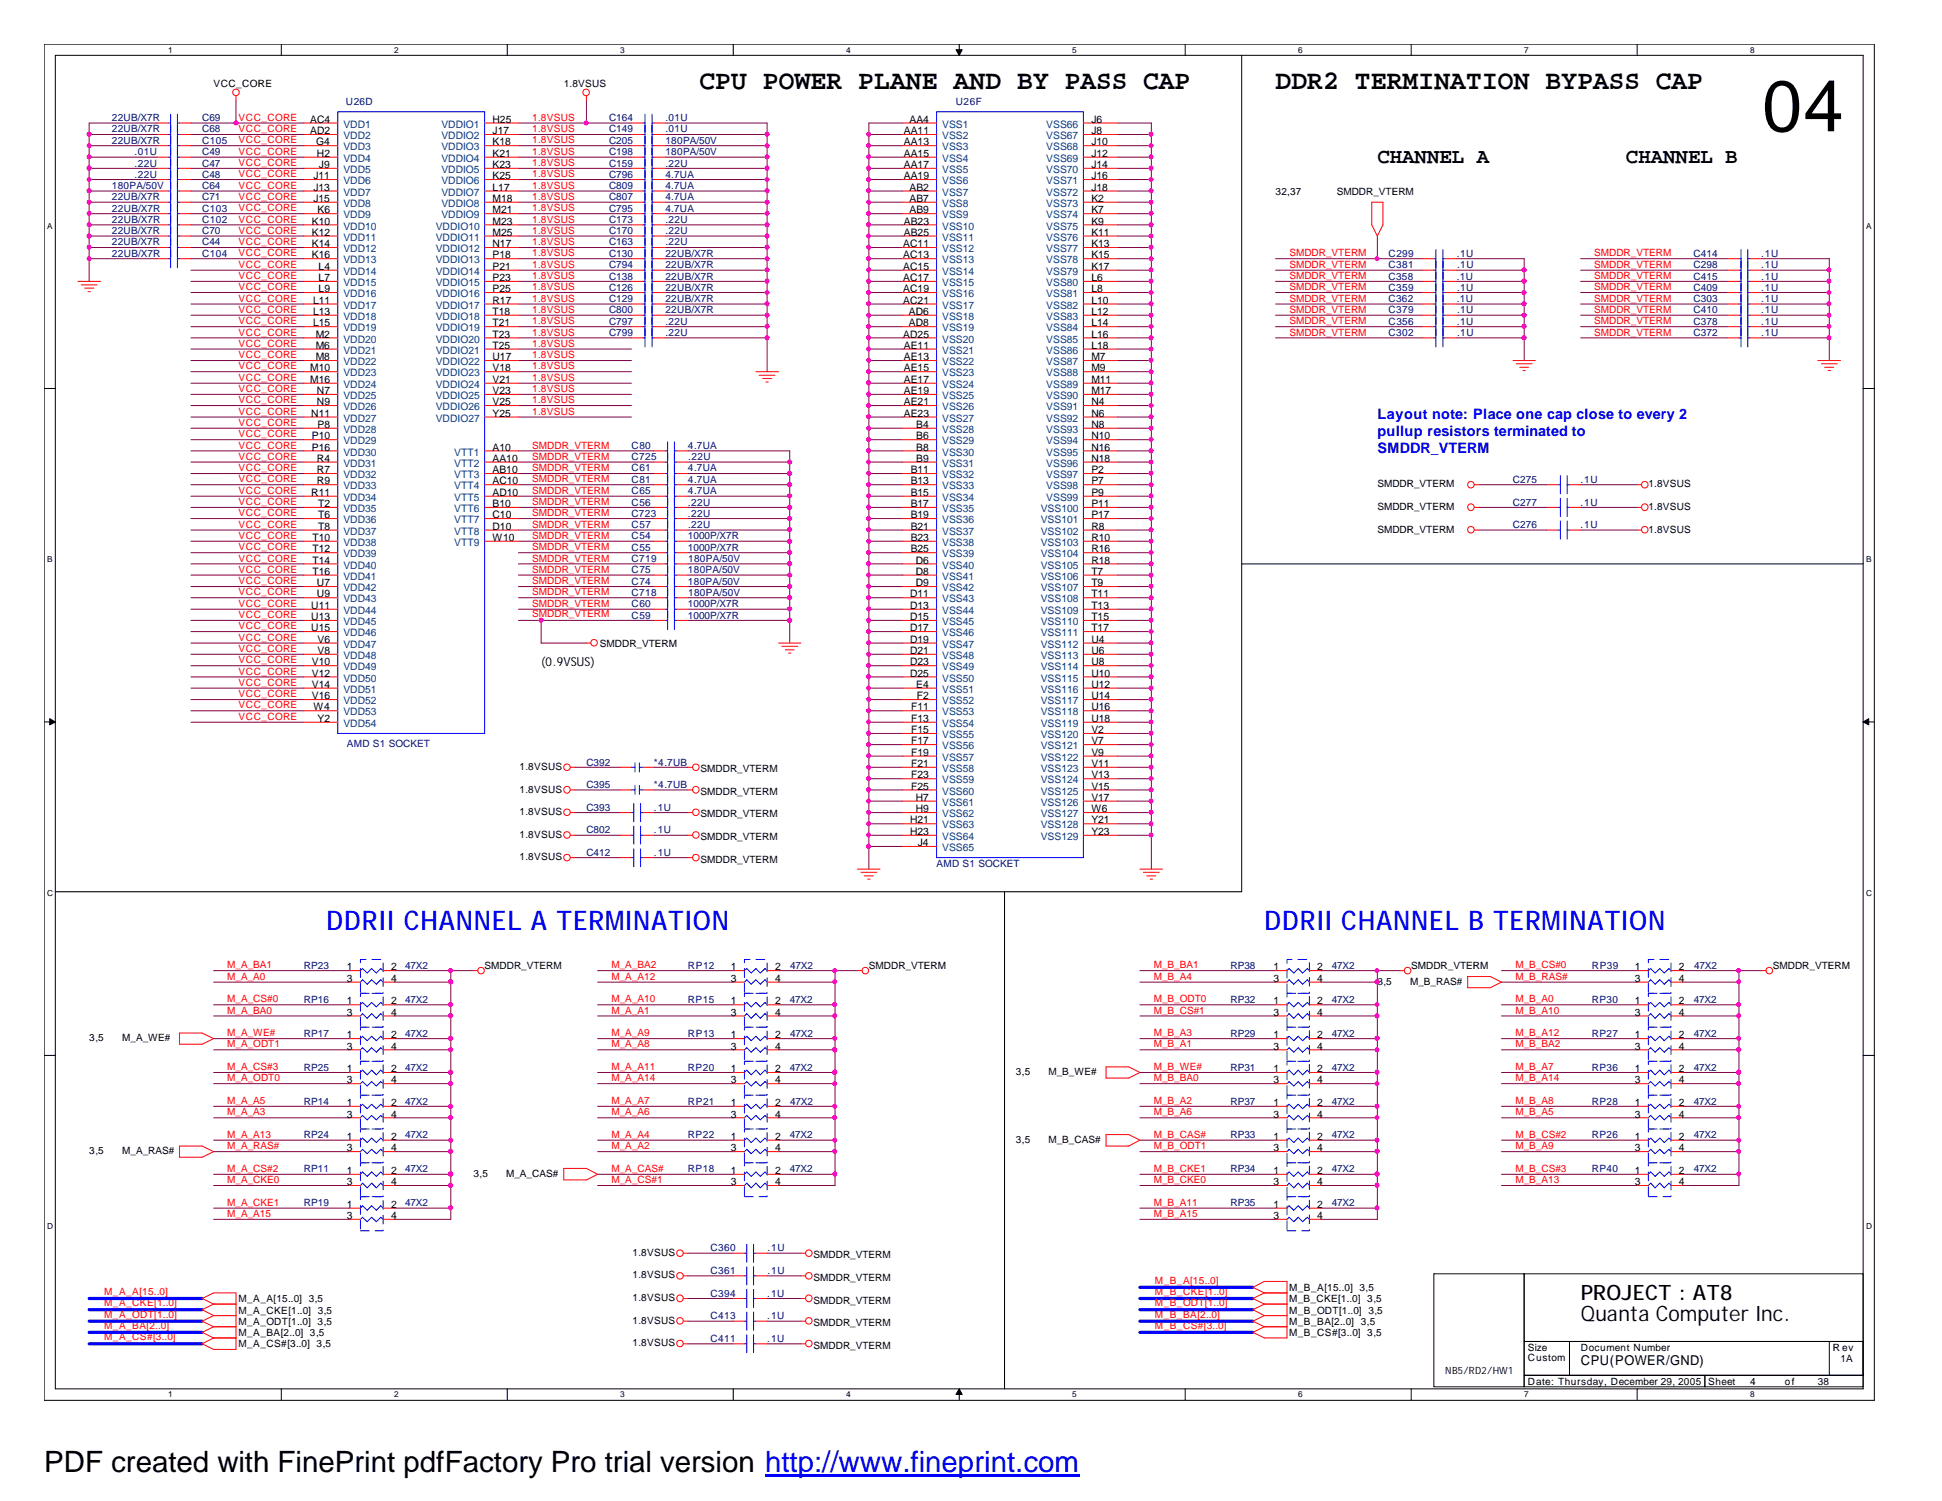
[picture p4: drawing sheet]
<svg xmlns="http://www.w3.org/2000/svg" width="279mm" height="216mm" viewBox="0 0 279 216" stroke-linecap="round" stroke-linejoin="round" font-family="sans-serif">
<defs><g id="words">
<text font-size="10.4" x="253.5" y="18.9">04</text>
<text font-size="4.2" x="6.3" y="211.7">PDF created with FinePrint pdfFactory Pro trial version http://www.fineprint.com</text>
<g font-size="3.9">
<text x="100.6" y="12.8">CPU POWER PLANE AND BY PASS CAP</text>
<text x="183.5" y="12.8">DDR2 TERMINATION BYPASS CAP</text>
</g>
<g font-size="3.9" fill="#00f">
<text x="47" y="133.7">DDRII CHANNEL A TERMINATION</text>
<text x="181.9" y="133.7">DDRII CHANNEL B TERMINATION</text>
</g>
<g font-size="3">
<text x="198.2" y="23.5">CHANNEL A</text>
<text x="233.9" y="23.5">CHANNEL B</text>
<text x="227.4" y="189.9">Quanta Computer Inc.</text>
<text x="227.4" y="187">PROJECT : AT8</text>
</g>
<g font-size="2.1" fill="#00f">
<text x="198.2" y="60.2">Layout note: Place one cap close to every 2</text>
<text x="198.2" y="62.7">pullup resistors terminated to</text>
<text x="198.2" y="65.2">SMDDR_VTERM</text>
</g>
<text font-size="1.9" x="227.4" y="196.3">CPU(POWER/GND)</text>
<text font-size="1.8" x="77.9" y="95.8">(0.9VSUS)</text>
<g font-size="1.5">
<text x="44.6" y="17.7">AC4</text>
<text x="70.9" y="17.7">H25</text>
<text x="130.9" y="17.7">AA4</text>
<text x="157" y="17.7">J6</text>
<text x="44.6" y="19.3">AD2</text>
<text x="45.5" y="20.9">G4</text>
<text x="45.6" y="22.6">H2</text>
<text x="70.9" y="19.3">J17</text>
<text x="70.9" y="20.9">K18</text>
<text x="70.9" y="22.6">K21</text>
<text x="130" y="19.3">AA11</text>
<text x="130" y="20.9">AA13</text>
<text x="130" y="22.6">AA15</text>
<text x="157" y="20.9">J10</text>
<text x="157" y="22.6">J12</text>
<text x="157" y="19.3">J8</text>
<text x="45.1" y="25.8">J11</text>
<text x="45.1" y="27.4">J13</text>
<text x="45.1" y="29">J15</text>
<text x="45.9" y="24.2">J9</text>
<text x="70.9" y="24.2">K23</text>
<text x="70.9" y="25.8">K25</text>
<text x="70.9" y="27.4">L17</text>
<text x="70.9" y="29">M18</text>
<text x="130" y="24.2">AA17</text>
<text x="130" y="25.8">AA19</text>
<text x="130.9" y="27.4">AB2</text>
<text x="130.9" y="29">AB7</text>
<text x="157" y="24.2">J14</text>
<text x="157" y="25.8">J16</text>
<text x="157" y="27.4">J18</text>
<text x="157" y="29">K2</text>
<text x="44.9" y="32.3">K10</text>
<text x="44.9" y="33.9">K12</text>
<text x="44.9" y="35.6">K14</text>
<text x="45.7" y="30.7">K6</text>
<text x="70.9" y="30.7">M21</text>
<text x="70.9" y="32.3">M23</text>
<text x="70.9" y="33.9">M25</text>
<text x="70.9" y="35.6">N17</text>
<text x="130" y="35.6">AC11</text>
<text x="130" y="32.3">AB23</text>
<text x="130" y="33.9">AB25</text>
<text x="130.9" y="30.7">AB9</text>
<text x="157" y="30.7">K7</text>
<text x="157" y="32.3">K9</text>
<text x="157" y="33.9">K11</text>
<text x="157" y="35.6">K13</text>
<text x="44.9" y="37.2">K16</text>
<text x="45.8" y="38.8">L4</text>
<text x="45.8" y="40.4">L7</text>
<text x="70.9" y="37.2">P18</text>
<text x="70.9" y="38.8">P21</text>
<text x="70.9" y="40.4">P23</text>
<text x="130" y="37.2">AC13</text>
<text x="130" y="38.8">AC15</text>
<text x="130" y="40.4">AC17</text>
<text x="157" y="37.2">K15</text>
<text x="157" y="38.8">K17</text>
<text x="157" y="40.4">L6</text>
<text x="45" y="43.7">L11</text>
<text x="45" y="45.3">L13</text>
<text x="45" y="46.9">L15</text>
<text x="45.8" y="42">L9</text>
<text x="70.9" y="42">P25</text>
<text x="70.9" y="43.7">R17</text>
<text x="70.9" y="45.3">T18</text>
<text x="70.9" y="46.9">T21</text>
<text x="130" y="42">AC19</text>
<text x="130" y="43.7">AC21</text>
<text x="130.8" y="45.3">AD6</text>
<text x="130.8" y="46.9">AD8</text>
<text x="157" y="42">L8</text>
<text x="157" y="43.7">L10</text>
<text x="157" y="45.3">L12</text>
<text x="157" y="46.9">L14</text>
<text x="44.6" y="53.4">M10</text>
<text x="45.4" y="48.6">M2</text>
<text x="45.4" y="50.2">M6</text>
<text x="45.4" y="51.8">M8</text>
<text x="70.9" y="48.6">T23</text>
<text x="70.9" y="50.2">T25</text>
<text x="70.9" y="51.8">U17</text>
<text x="70.9" y="53.4">V18</text>
<text x="130" y="48.6">AD25</text>
<text x="130" y="50.2">AE11</text>
<text x="130" y="51.8">AE13</text>
<text x="130" y="53.4">AE15</text>
<text x="157" y="53.4">M9</text>
<text x="157" y="48.6">L16</text>
<text x="157" y="50.2">L18</text>
<text x="157" y="51.8">M7</text>
<text x="44.6" y="55.1">M16</text>
<text x="44.8" y="59.9">N11</text>
<text x="45.6" y="56.7">N7</text>
<text x="45.6" y="58.3">N9</text>
<text x="70.9" y="55.1">V21</text>
<text x="70.9" y="56.7">V23</text>
<text x="70.9" y="58.3">V25</text>
<text x="70.9" y="59.9">Y25</text>
<text x="130" y="55.1">AE17</text>
<text x="130" y="56.7">AE19</text>
<text x="130" y="58.3">AE21</text>
<text x="130" y="59.9">AE23</text>
<text x="157" y="55.1">M11</text>
<text x="157" y="56.7">M17</text>
<text x="157" y="58.3">N4</text>
<text x="157" y="59.9">N6</text>
<text x="44.9" y="63.2">P10</text>
<text x="44.9" y="64.8">P16</text>
<text x="45.7" y="61.6">P8</text>
<text x="70.9" y="64.8">A10</text>
<text x="131.8" y="61.6">B4</text>
<text x="131.8" y="63.2">B6</text>
<text x="131.8" y="64.8">B8</text>
<text x="157" y="61.6">N8</text>
<text x="157" y="63.2">N10</text>
<text x="157" y="64.8">N16</text>
<text x="44.8" y="71.3">R11</text>
<text x="45.6" y="66.4">R4</text>
<text x="45.6" y="68.1">R7</text>
<text x="45.6" y="69.7">R9</text>
<text x="70.9" y="66.4">AA10</text>
<text x="70.9" y="68.1">AB10</text>
<text x="70.9" y="69.7">AC10</text>
<text x="70.9" y="71.3">AD10</text>
<text x="131" y="68.1">B11</text>
<text x="131" y="69.7">B13</text>
<text x="131" y="71.3">B15</text>
<text x="131.8" y="66.4">B9</text>
<text x="157" y="66.4">N18</text>
<text x="157" y="68.1">P2</text>
<text x="157" y="69.7">P7</text>
<text x="157" y="71.3">P9</text>
<text x="45" y="77.8">T10</text>
<text x="45.8" y="72.9">T2</text>
<text x="45.8" y="74.5">T6</text>
<text x="45.8" y="76.2">T8</text>
<text x="70.9" y="72.9">B10</text>
<text x="70.9" y="74.5">C10</text>
<text x="70.9" y="76.2">D10</text>
<text x="70.9" y="77.8">W10</text>
<text x="131" y="72.9">B17</text>
<text x="131" y="74.5">B19</text>
<text x="131" y="76.2">B21</text>
<text x="131" y="77.8">B23</text>
<text x="157" y="72.9">P11</text>
<text x="157" y="74.5">P17</text>
<text x="157" y="76.2">R8</text>
<text x="157" y="77.8">R10</text>
<text x="45" y="79.5">T12</text>
<text x="45" y="81.1">T14</text>
<text x="45" y="82.7">T16</text>
<text x="131" y="79.5">B25</text>
<text x="131.7" y="81.1">D6</text>
<text x="131.7" y="82.7">D8</text>
<text x="157" y="79.5">R16</text>
<text x="157" y="81.1">R18</text>
<text x="157" y="82.7">T7</text>
<text x="44.8" y="87.6">U11</text>
<text x="44.8" y="89.2">U13</text>
<text x="45.6" y="84.3">U7</text>
<text x="45.6" y="85.9">U9</text>
<text x="130.9" y="85.9">D11</text>
<text x="130.9" y="87.6">D13</text>
<text x="130.9" y="89.2">D15</text>
<text x="131.7" y="84.3">D9</text>
<text x="157" y="84.3">T9</text>
<text x="157" y="85.9">T11</text>
<text x="157" y="87.6">T13</text>
<text x="157" y="89.2">T15</text>
<text x="44.8" y="90.8">U15</text>
<text x="44.9" y="95.7">V10</text>
<text x="45.7" y="92.5">V6</text>
<text x="45.7" y="94.1">V8</text>
<text x="130.9" y="90.8">D17</text>
<text x="130.9" y="92.5">D19</text>
<text x="130.9" y="94.1">D21</text>
<text x="130.9" y="95.7">D23</text>
<text x="157" y="95.7">U8</text>
<text x="157" y="94.1">U6</text>
<text x="157" y="90.8">T17</text>
<text x="157" y="92.5">U4</text>
<text x="44.9" y="97.3">V12</text>
<text x="44.9" y="98.9">V14</text>
<text x="44.9" y="100.6">V16</text>
<text x="130.9" y="97.3">D25</text>
<text x="131.8" y="98.9">E4</text>
<text x="131.9" y="100.6">F2</text>
<text x="157" y="100.6">U14</text>
<text x="157" y="98.9">U12</text>
<text x="157" y="97.3">U10</text>
<text x="45.1" y="102.2">W4</text>
<text x="45.7" y="103.8">Y2</text>
<text x="131.1" y="102.2">F11</text>
<text x="131.1" y="103.8">F13</text>
<text x="131.1" y="105.5">F15</text>
<text x="131.1" y="107.1">F17</text>
<text x="157" y="107.1">V7</text>
<text x="157" y="105.5">V2</text>
<text x="157" y="103.8">U18</text>
<text x="157" y="102.2">U16</text>
<text x="131.1" y="108.7">F19</text>
<text x="131.1" y="110.3">F21</text>
<text x="131.1" y="112">F23</text>
<text x="131.1" y="113.6">F25</text>
<text x="157" y="113.6">V15</text>
<text x="157" y="112">V13</text>
<text x="157" y="110.3">V11</text>
<text x="157" y="108.7">V9</text>
<text x="130.9" y="118.4">H21</text>
<text x="131.7" y="115.2">H7</text>
<text x="131.7" y="116.8">H9</text>
<text x="157" y="118.4">Y21</text>
<text x="157" y="116.8">W6</text>
<text x="157" y="115.2">V17</text>
<text x="130.9" y="120.1">H23</text>
<text x="132" y="121.7">J4</text>
<text x="157" y="120.1">Y23</text>
<text x="49.9" y="139.6">1</text>
<text x="49.9" y="141.2">3</text>
<text x="56.3" y="139.6">2</text>
<text x="56.3" y="141.2">4</text>
<text x="105.2" y="139.6">1</text>
<text x="105.2" y="141.2">3</text>
<text x="111.5" y="139.6">2</text>
<text x="111.5" y="141.2">4</text>
<text x="183.2" y="139.6">1</text>
<text x="183.2" y="141.2">3</text>
<text x="189.5" y="139.6">2</text>
<text x="189.5" y="141.2">4</text>
<text x="235.2" y="139.6">1</text>
<text x="235.2" y="141.2">3</text>
<text x="241.6" y="139.6">2</text>
<text x="241.6" y="141.2">4</text>
<text x="49.9" y="149.4">1</text>
<text x="49.9" y="144.5">1</text>
<text x="49.9" y="146.1">3</text>
<text x="56.3" y="149.4">2</text>
<text x="56.3" y="144.5">2</text>
<text x="56.3" y="146.1">4</text>
<text x="105.2" y="149.4">1</text>
<text x="105.2" y="144.5">1</text>
<text x="105.2" y="146.1">3</text>
<text x="111.5" y="149.4">2</text>
<text x="111.5" y="144.5">2</text>
<text x="111.5" y="146.1">4</text>
<text x="183.2" y="149.4">1</text>
<text x="183.2" y="144.5">1</text>
<text x="183.2" y="146.1">3</text>
<text x="189.5" y="149.4">2</text>
<text x="189.5" y="144.5">2</text>
<text x="189.5" y="146.1">4</text>
<text x="235.2" y="144.5">1</text>
<text x="235.2" y="146.1">3</text>
<text x="235.2" y="149.4">1</text>
<text x="241.6" y="144.5">2</text>
<text x="241.6" y="146.1">4</text>
<text x="241.6" y="149.4">2</text>
<text x="49.9" y="151">3</text>
<text x="49.9" y="154.2">1</text>
<text x="49.9" y="155.8">3</text>
<text x="56.3" y="151">4</text>
<text x="56.3" y="154.2">2</text>
<text x="56.3" y="155.8">4</text>
<text x="105.2" y="151">3</text>
<text x="105.2" y="154.2">1</text>
<text x="105.2" y="155.8">3</text>
<text x="111.5" y="151">4</text>
<text x="111.5" y="154.2">2</text>
<text x="111.5" y="155.8">4</text>
<text x="183.2" y="154.2">1</text>
<text x="183.2" y="155.8">3</text>
<text x="183.2" y="151">3</text>
<text x="189.5" y="154.2">2</text>
<text x="189.5" y="155.8">4</text>
<text x="189.5" y="151">4</text>
<text x="235.2" y="154.2">1</text>
<text x="235.2" y="155.8">3</text>
<text x="235.2" y="151">3</text>
<text x="241.6" y="154.2">2</text>
<text x="241.6" y="155.8">4</text>
<text x="241.6" y="151">4</text>
<text x="49.9" y="159.1">1</text>
<text x="49.9" y="160.7">3</text>
<text x="56.3" y="159.1">2</text>
<text x="56.3" y="160.7">4</text>
<text x="105.2" y="159.1">1</text>
<text x="105.2" y="160.7">3</text>
<text x="111.5" y="159.1">2</text>
<text x="111.5" y="160.7">4</text>
<text x="183.2" y="159.1">1</text>
<text x="183.2" y="160.7">3</text>
<text x="189.5" y="159.1">2</text>
<text x="189.5" y="160.7">4</text>
<text x="235.2" y="159.1">1</text>
<text x="235.2" y="160.7">3</text>
<text x="241.6" y="159.1">2</text>
<text x="241.6" y="160.7">4</text>
<text x="49.9" y="164">1</text>
<text x="49.9" y="165.6">3</text>
<text x="56.3" y="164">2</text>
<text x="56.3" y="165.6">4</text>
<text x="105.2" y="164">1</text>
<text x="105.2" y="165.6">3</text>
<text x="111.5" y="164">2</text>
<text x="111.5" y="165.6">4</text>
<text x="183.2" y="164">1</text>
<text x="183.2" y="165.6">3</text>
<text x="189.5" y="164">2</text>
<text x="189.5" y="165.6">4</text>
<text x="235.2" y="164">1</text>
<text x="235.2" y="165.6">3</text>
<text x="241.6" y="164">2</text>
<text x="241.6" y="165.6">4</text>
<text x="49.9" y="168.9">1</text>
<text x="49.9" y="170.5">3</text>
<text x="49.9" y="173.7">1</text>
<text x="56.3" y="168.9">2</text>
<text x="56.3" y="170.5">4</text>
<text x="56.3" y="173.7">2</text>
<text x="105.2" y="168.9">1</text>
<text x="105.2" y="170.5">3</text>
<text x="111.5" y="168.9">2</text>
<text x="111.5" y="170.5">4</text>
<text x="183.2" y="168.9">1</text>
<text x="183.2" y="170.5">3</text>
<text x="183.2" y="173.7">1</text>
<text x="189.5" y="168.9">2</text>
<text x="189.5" y="170.5">4</text>
<text x="189.5" y="173.7">2</text>
<text x="235.2" y="168.9">1</text>
<text x="235.2" y="170.5">3</text>
<text x="241.6" y="168.9">2</text>
<text x="241.6" y="170.5">4</text>
<text x="49.9" y="175.3">3</text>
<text x="56.3" y="175.3">4</text>
<text x="183.2" y="175.3">3</text>
<text x="189.5" y="175.3">4</text>
</g>
<g font-size="1.5" fill="#004080">
<text x="49.4" y="18.4">VDD1</text>
<text x="49.4" y="20">VDD2</text>
<text x="49.4" y="21.6">VDD3</text>
<text x="49.4" y="23.3">VDD4</text>
<text x="63.5" y="18.4">VDDIO1</text>
<text x="63.5" y="20">VDDIO2</text>
<text x="63.5" y="21.6">VDDIO3</text>
<text x="63.5" y="23.3">VDDIO4</text>
<text x="135.6" y="18.4">VSS1</text>
<text x="135.6" y="20">VSS2</text>
<text x="135.6" y="21.6">VSS3</text>
<text x="135.6" y="23.3">VSS4</text>
<text x="150.5" y="21.6">VSS68</text>
<text x="150.5" y="23.3">VSS69</text>
<text x="150.5" y="18.4">VSS66</text>
<text x="150.5" y="20">VSS67</text>
<text x="49.4" y="24.9">VDD5</text>
<text x="49.4" y="26.5">VDD6</text>
<text x="49.4" y="28.2">VDD7</text>
<text x="49.4" y="29.8">VDD8</text>
<text x="63.5" y="24.9">VDDIO5</text>
<text x="63.5" y="26.5">VDDIO6</text>
<text x="63.5" y="28.2">VDDIO7</text>
<text x="63.5" y="29.8">VDDIO8</text>
<text x="135.6" y="24.9">VSS5</text>
<text x="135.6" y="26.5">VSS6</text>
<text x="135.6" y="28.2">VSS7</text>
<text x="135.6" y="29.8">VSS8</text>
<text x="150.5" y="24.9">VSS70</text>
<text x="150.5" y="26.5">VSS71</text>
<text x="150.5" y="28.2">VSS72</text>
<text x="150.5" y="29.8">VSS73</text>
<text x="49.4" y="31.4">VDD9</text>
<text x="49.4" y="33">VDD10</text>
<text x="49.4" y="34.6">VDD11</text>
<text x="62.7" y="33">VDDIO10</text>
<text x="62.7" y="34.6">VDDIO11</text>
<text x="63.5" y="31.4">VDDIO9</text>
<text x="135.6" y="31.4">VSS9</text>
<text x="135.6" y="33">VSS10</text>
<text x="135.6" y="34.6">VSS11</text>
<text x="150.5" y="31.4">VSS74</text>
<text x="150.5" y="33">VSS75</text>
<text x="150.5" y="34.6">VSS76</text>
<text x="49.4" y="36.3">VDD12</text>
<text x="49.4" y="37.9">VDD13</text>
<text x="49.4" y="39.5">VDD14</text>
<text x="49.4" y="41.1">VDD15</text>
<text x="62.7" y="36.3">VDDIO12</text>
<text x="62.7" y="37.9">VDDIO13</text>
<text x="62.7" y="39.5">VDDIO14</text>
<text x="62.7" y="41.1">VDDIO15</text>
<text x="135.6" y="36.3">VSS12</text>
<text x="135.6" y="37.9">VSS13</text>
<text x="135.6" y="39.5">VSS14</text>
<text x="135.6" y="41.1">VSS15</text>
<text x="150.5" y="36.3">VSS77</text>
<text x="150.5" y="37.9">VSS78</text>
<text x="150.5" y="39.5">VSS79</text>
<text x="150.5" y="41.1">VSS80</text>
<text x="49.4" y="42.8">VDD16</text>
<text x="49.4" y="44.4">VDD17</text>
<text x="49.4" y="46">VDD18</text>
<text x="49.4" y="47.7">VDD19</text>
<text x="62.7" y="42.8">VDDIO16</text>
<text x="62.7" y="44.4">VDDIO17</text>
<text x="62.7" y="46">VDDIO18</text>
<text x="62.7" y="47.7">VDDIO19</text>
<text x="135.6" y="42.8">VSS16</text>
<text x="135.6" y="44.4">VSS17</text>
<text x="135.6" y="46">VSS18</text>
<text x="135.6" y="47.7">VSS19</text>
<text x="150.5" y="42.8">VSS81</text>
<text x="150.5" y="44.4">VSS82</text>
<text x="150.5" y="46">VSS83</text>
<text x="150.5" y="47.7">VSS84</text>
<text x="49.4" y="49.3">VDD20</text>
<text x="49.4" y="50.9">VDD21</text>
<text x="49.4" y="52.5">VDD22</text>
<text x="62.7" y="49.3">VDDIO20</text>
<text x="62.7" y="50.9">VDDIO21</text>
<text x="62.7" y="52.5">VDDIO22</text>
<text x="135.6" y="49.3">VSS20</text>
<text x="135.6" y="50.9">VSS21</text>
<text x="135.6" y="52.5">VSS22</text>
<text x="150.5" y="49.3">VSS85</text>
<text x="150.5" y="50.9">VSS86</text>
<text x="150.5" y="52.5">VSS87</text>
<text x="49.4" y="54.1">VDD23</text>
<text x="49.4" y="55.8">VDD24</text>
<text x="49.4" y="57.4">VDD25</text>
<text x="49.4" y="59">VDD26</text>
<text x="62.7" y="54.1">VDDIO23</text>
<text x="62.7" y="55.8">VDDIO24</text>
<text x="62.7" y="57.4">VDDIO25</text>
<text x="62.7" y="59">VDDIO26</text>
<text x="135.6" y="54.1">VSS23</text>
<text x="135.6" y="55.8">VSS24</text>
<text x="135.6" y="57.4">VSS25</text>
<text x="135.6" y="59">VSS26</text>
<text x="150.5" y="54.1">VSS88</text>
<text x="150.5" y="55.8">VSS89</text>
<text x="150.5" y="57.4">VSS90</text>
<text x="150.5" y="59">VSS91</text>
<text x="49.4" y="60.7">VDD27</text>
<text x="49.4" y="62.3">VDD28</text>
<text x="49.4" y="63.9">VDD29</text>
<text x="49.4" y="65.5">VDD30</text>
<text x="62.7" y="60.7">VDDIO27</text>
<text x="65.4" y="65.5">VTT1</text>
<text x="135.6" y="60.7">VSS27</text>
<text x="135.6" y="62.3">VSS28</text>
<text x="135.6" y="63.9">VSS29</text>
<text x="135.6" y="65.5">VSS30</text>
<text x="150.5" y="60.7">VSS92</text>
<text x="150.5" y="62.3">VSS93</text>
<text x="150.5" y="63.9">VSS94</text>
<text x="150.5" y="65.5">VSS95</text>
<text x="49.4" y="67.1">VDD31</text>
<text x="49.4" y="68.8">VDD32</text>
<text x="49.4" y="70.4">VDD33</text>
<text x="65.4" y="67.1">VTT2</text>
<text x="65.4" y="68.8">VTT3</text>
<text x="65.4" y="70.4">VTT4</text>
<text x="135.6" y="67.1">VSS31</text>
<text x="135.6" y="68.8">VSS32</text>
<text x="135.6" y="70.4">VSS33</text>
<text x="150.5" y="67.1">VSS96</text>
<text x="150.5" y="68.8">VSS97</text>
<text x="150.5" y="70.4">VSS98</text>
<text x="49.4" y="72.1">VDD34</text>
<text x="49.4" y="73.7">VDD35</text>
<text x="49.4" y="75.3">VDD36</text>
<text x="49.4" y="76.9">VDD37</text>
<text x="65.4" y="72.1">VTT5</text>
<text x="65.4" y="73.7">VTT6</text>
<text x="65.4" y="75.3">VTT7</text>
<text x="65.4" y="76.9">VTT8</text>
<text x="135.6" y="72.1">VSS34</text>
<text x="135.6" y="73.7">VSS35</text>
<text x="135.6" y="75.3">VSS36</text>
<text x="135.6" y="76.9">VSS37</text>
<text x="149.7" y="73.7">VSS100</text>
<text x="149.7" y="75.3">VSS101</text>
<text x="149.7" y="76.9">VSS102</text>
<text x="150.5" y="72.1">VSS99</text>
<text x="49.4" y="78.5">VDD38</text>
<text x="49.4" y="80.2">VDD39</text>
<text x="49.4" y="81.8">VDD40</text>
<text x="49.4" y="83.4">VDD41</text>
<text x="65.4" y="78.5">VTT9</text>
<text x="135.6" y="78.5">VSS38</text>
<text x="135.6" y="80.2">VSS39</text>
<text x="135.6" y="81.8">VSS40</text>
<text x="135.6" y="83.4">VSS41</text>
<text x="149.7" y="78.5">VSS103</text>
<text x="149.7" y="80.2">VSS104</text>
<text x="149.7" y="81.8">VSS105</text>
<text x="149.7" y="83.4">VSS106</text>
<text x="49.4" y="85">VDD42</text>
<text x="49.4" y="86.7">VDD43</text>
<text x="49.4" y="88.3">VDD44</text>
<text x="49.4" y="89.9">VDD45</text>
<text x="135.6" y="85">VSS42</text>
<text x="135.6" y="86.7">VSS43</text>
<text x="135.6" y="88.3">VSS44</text>
<text x="135.6" y="89.9">VSS45</text>
<text x="149.7" y="85">VSS107</text>
<text x="149.7" y="86.7">VSS108</text>
<text x="149.7" y="88.3">VSS109</text>
<text x="149.7" y="89.9">VSS110</text>
<text x="49.4" y="91.5">VDD46</text>
<text x="49.4" y="93.2">VDD47</text>
<text x="49.4" y="94.8">VDD48</text>
<text x="135.6" y="91.5">VSS46</text>
<text x="135.6" y="93.2">VSS47</text>
<text x="135.6" y="94.8">VSS48</text>
<text x="149.7" y="94.8">VSS113</text>
<text x="149.7" y="91.5">VSS111</text>
<text x="149.7" y="93.2">VSS112</text>
<text x="49.4" y="96.4">VDD49</text>
<text x="49.4" y="98">VDD50</text>
<text x="49.4" y="99.7">VDD51</text>
<text x="49.4" y="101.3">VDD52</text>
<text x="135.6" y="96.4">VSS49</text>
<text x="135.6" y="98">VSS50</text>
<text x="135.6" y="99.7">VSS51</text>
<text x="135.6" y="101.3">VSS52</text>
<text x="149.7" y="101.3">VSS117</text>
<text x="149.7" y="99.7">VSS116</text>
<text x="149.7" y="98">VSS115</text>
<text x="149.7" y="96.4">VSS114</text>
<text x="49.4" y="102.9">VDD53</text>
<text x="49.4" y="104.6">VDD54</text>
<text x="135.6" y="102.9">VSS53</text>
<text x="135.6" y="104.6">VSS54</text>
<text x="135.6" y="106.2">VSS55</text>
<text x="135.6" y="107.8">VSS56</text>
<text x="149.7" y="107.8">VSS121</text>
<text x="149.7" y="106.2">VSS120</text>
<text x="149.7" y="104.6">VSS119</text>
<text x="149.7" y="102.9">VSS118</text>
<text x="135.6" y="109.4">VSS57</text>
<text x="135.6" y="111">VSS58</text>
<text x="135.6" y="112.7">VSS59</text>
<text x="149.7" y="112.7">VSS124</text>
<text x="149.7" y="111">VSS123</text>
<text x="149.7" y="109.4">VSS122</text>
<text x="135.6" y="114.3">VSS60</text>
<text x="135.6" y="115.9">VSS61</text>
<text x="135.6" y="117.6">VSS62</text>
<text x="135.6" y="119.2">VSS63</text>
<text x="149.7" y="119.2">VSS128</text>
<text x="149.7" y="117.6">VSS127</text>
<text x="149.7" y="115.9">VSS126</text>
<text x="149.7" y="114.3">VSS125</text>
<text x="135.6" y="120.8">VSS64</text>
<text x="135.6" y="122.4">VSS65</text>
<text x="149.7" y="120.8">VSS129</text>
</g>
<g font-size="1.4" fill="#000080">
<text x="16.1" y="17.4">22UB/X7R</text>
<text x="29.1" y="17.4">C69</text>
<text x="49.7" y="15.2">U26D</text>
<text x="87.6" y="17.4">C164</text>
<text x="95.7" y="17.4">.01U</text>
<text x="137.5" y="15.2">U26F</text>
<text x="16.1" y="19">22UB/X7R</text>
<text x="16.1" y="20.7">22UB/X7R</text>
<text x="19.3" y="22.3">.01U</text>
<text x="19.3" y="24">.22U</text>
<text x="29.1" y="22.3">C49</text>
<text x="29.1" y="19">C68</text>
<text x="29.1" y="20.7">C105</text>
<text x="29.1" y="24">C47</text>
<text x="87.6" y="24">C159</text>
<text x="87.6" y="20.7">C205</text>
<text x="87.6" y="19">C149</text>
<text x="87.6" y="22.3">C198</text>
<text x="95.7" y="24">.22U</text>
<text x="95.7" y="20.7">180PA/50V</text>
<text x="95.7" y="19">.01U</text>
<text x="95.7" y="22.3">180PA/50V</text>
<text x="16.1" y="28.8">22UB/X7R</text>
<text x="16.1" y="27.2">180PA/50V</text>
<text x="19.3" y="25.6">.22U</text>
<text x="29.1" y="25.6">C48</text>
<text x="29.1" y="28.8">C71</text>
<text x="29.1" y="27.2">C64</text>
<text x="87.6" y="28.8">C807</text>
<text x="87.6" y="27.2">C809</text>
<text x="87.6" y="25.6">C796</text>
<text x="95.7" y="28.8">4.7UA</text>
<text x="95.7" y="27.2">4.7UA</text>
<text x="95.7" y="25.6">4.7UA</text>
<text x="16.1" y="32.1">22UB/X7R</text>
<text x="16.1" y="35.3">22UB/X7R</text>
<text x="16.1" y="30.4">22UB/X7R</text>
<text x="16.1" y="33.7">22UB/X7R</text>
<text x="29.1" y="32.1">C102</text>
<text x="29.1" y="35.3">C44</text>
<text x="29.1" y="30.4">C103</text>
<text x="29.1" y="33.7">C70</text>
<text x="87.6" y="33.7">C170</text>
<text x="87.6" y="30.4">C795</text>
<text x="87.6" y="32.1">C173</text>
<text x="87.6" y="35.3">C163</text>
<text x="95.7" y="33.7">.22U</text>
<text x="95.7" y="30.4">4.7UA</text>
<text x="95.7" y="32.1">.22U</text>
<text x="95.7" y="35.3">.22U</text>
<text x="16.1" y="37">22UB/X7R</text>
<text x="29.1" y="37">C104</text>
<text x="87.6" y="40.2">C138</text>
<text x="87.6" y="38.6">C794</text>
<text x="87.6" y="41.8">C126</text>
<text x="87.6" y="37">C130</text>
<text x="95.7" y="40.2">22UB/X7R</text>
<text x="95.7" y="38.6">22UB/X7R</text>
<text x="95.7" y="41.8">22UB/X7R</text>
<text x="95.7" y="37">22UB/X7R</text>
<text x="199.8" y="37">C299</text>
<text x="199.8" y="40.2">C358</text>
<text x="199.8" y="41.8">C359</text>
<text x="199.8" y="38.6">C381</text>
<text x="209.6" y="40.2">.1U</text>
<text x="209.6" y="37">.1U</text>
<text x="209.6" y="41.8">.1U</text>
<text x="209.6" y="38.6">.1U</text>
<text x="243.7" y="41.8">C409</text>
<text x="243.7" y="38.6">C298</text>
<text x="243.7" y="37">C414</text>
<text x="243.7" y="40.2">C415</text>
<text x="253.4" y="41.8">.1U</text>
<text x="253.4" y="38.6">.1U</text>
<text x="253.4" y="37">.1U</text>
<text x="253.4" y="40.2">.1U</text>
<text x="87.6" y="43.4">C129</text>
<text x="87.6" y="45.1">C800</text>
<text x="87.6" y="46.7">C797</text>
<text x="95.7" y="43.4">22UB/X7R</text>
<text x="95.7" y="45.1">22UB/X7R</text>
<text x="95.7" y="46.7">.22U</text>
<text x="199.8" y="46.7">C356</text>
<text x="199.8" y="43.4">C362</text>
<text x="199.8" y="45.1">C379</text>
<text x="209.6" y="43.4">.1U</text>
<text x="209.6" y="46.7">.1U</text>
<text x="209.6" y="45.1">.1U</text>
<text x="243.7" y="43.4">C303</text>
<text x="243.7" y="45.1">C410</text>
<text x="243.7" y="46.7">C378</text>
<text x="253.4" y="43.4">.1U</text>
<text x="253.4" y="45.1">.1U</text>
<text x="253.4" y="46.7">.1U</text>
<text x="87.6" y="48.3">C799</text>
<text x="95.7" y="48.3">.22U</text>
<text x="199.8" y="48.3">C302</text>
<text x="209.6" y="48.3">.1U</text>
<text x="243.7" y="48.3">C372</text>
<text x="253.4" y="48.3">.1U</text>
<text x="90.8" y="64.6">C80</text>
<text x="99" y="64.6">4.7UA</text>
<text x="90.8" y="71.1">C65</text>
<text x="90.8" y="66.2">C725</text>
<text x="90.8" y="67.8">C61</text>
<text x="90.8" y="69.5">C81</text>
<text x="99" y="71.1">4.7UA</text>
<text x="99" y="67.8">4.7UA</text>
<text x="99" y="69.5">4.7UA</text>
<text x="99" y="66.2">.22U</text>
<text x="217.7" y="69.5">C275</text>
<text x="227.4" y="69.5">.1U</text>
<text x="90.8" y="75.9">C57</text>
<text x="90.8" y="74.3">C723</text>
<text x="90.8" y="72.7">C56</text>
<text x="90.8" y="77.6">C54</text>
<text x="99" y="74.3">.22U</text>
<text x="99" y="72.7">.22U</text>
<text x="99" y="77.6">1000P/X7R</text>
<text x="99" y="75.9">.22U</text>
<text x="217.7" y="75.9">C276</text>
<text x="217.7" y="72.7">C277</text>
<text x="227.4" y="75.9">.1U</text>
<text x="227.4" y="72.7">.1U</text>
<text x="90.8" y="79.2">C55</text>
<text x="90.8" y="82.5">C75</text>
<text x="90.8" y="80.9">C719</text>
<text x="99" y="79.2">1000P/X7R</text>
<text x="99" y="82.5">180PA/50V</text>
<text x="99" y="80.9">180PA/50V</text>
<text x="90.8" y="89">C59</text>
<text x="90.8" y="84.1">C74</text>
<text x="90.8" y="87.3">C60</text>
<text x="90.8" y="85.7">C718</text>
<text x="99" y="89">1000P/X7R</text>
<text x="99" y="84.1">180PA/50V</text>
<text x="99" y="87.3">1000P/X7R</text>
<text x="99" y="85.7">180PA/50V</text>
<text x="49.9" y="107.5">AMD S1 SOCKET</text>
<text x="84.4" y="110.1">C392</text>
<text x="84.4" y="113.4">C395</text>
<text x="94.1" y="110.1">*4.7UB</text>
<text x="94.1" y="113.4">*4.7UB</text>
<text x="84.4" y="119.8">C802</text>
<text x="84.4" y="116.6">C393</text>
<text x="94.1" y="119.8">.1U</text>
<text x="94.1" y="116.6">.1U</text>
<text x="84.4" y="123.1">C412</text>
<text x="94.1" y="123.1">.1U</text>
<text x="134.7" y="124.7">AMD S1 SOCKET</text>
<text x="43.7" y="139.4">RP23</text>
<text x="58.3" y="139.4">47X2</text>
<text x="99" y="139.4">RP12</text>
<text x="113.7" y="139.4">47X2</text>
<text x="177" y="139.4">RP38</text>
<text x="191.6" y="139.4">47X2</text>
<text x="229" y="139.4">RP39</text>
<text x="243.7" y="139.4">47X2</text>
<text x="43.7" y="149.1">RP17</text>
<text x="43.7" y="144.2">RP16</text>
<text x="58.3" y="149.1">47X2</text>
<text x="58.3" y="144.2">47X2</text>
<text x="99" y="149.1">RP13</text>
<text x="99" y="144.2">RP15</text>
<text x="113.7" y="144.2">47X2</text>
<text x="113.7" y="149.1">47X2</text>
<text x="177" y="149.1">RP29</text>
<text x="177" y="144.2">RP32</text>
<text x="191.6" y="149.1">47X2</text>
<text x="191.6" y="144.2">47X2</text>
<text x="229" y="144.2">RP30</text>
<text x="229" y="149.1">RP27</text>
<text x="243.7" y="144.2">47X2</text>
<text x="243.7" y="149.1">47X2</text>
<text x="43.7" y="154">RP25</text>
<text x="58.3" y="154">47X2</text>
<text x="99" y="154">RP20</text>
<text x="113.6" y="154">47X2</text>
<text x="177" y="154">RP31</text>
<text x="191.6" y="154">47X2</text>
<text x="229" y="154">RP36</text>
<text x="243.7" y="154">47X2</text>
<text x="43.7" y="158.9">RP14</text>
<text x="58.3" y="158.9">47X2</text>
<text x="99" y="158.9">RP21</text>
<text x="113.7" y="158.9">47X2</text>
<text x="177" y="158.9">RP37</text>
<text x="191.6" y="158.9">47X2</text>
<text x="229" y="158.9">RP28</text>
<text x="243.7" y="158.9">47X2</text>
<text x="43.7" y="163.7">RP24</text>
<text x="58.3" y="163.7">47X2</text>
<text x="99" y="163.7">RP22</text>
<text x="113.6" y="163.7">47X2</text>
<text x="177" y="163.7">RP33</text>
<text x="191.6" y="163.7">47X2</text>
<text x="229" y="163.7">RP26</text>
<text x="243.7" y="163.7">47X2</text>
<text x="43.7" y="168.6">RP11</text>
<text x="43.7" y="173.5">RP19</text>
<text x="58.3" y="168.6">47X2</text>
<text x="58.3" y="173.5">47X2</text>
<text x="99" y="168.6">RP18</text>
<text x="113.6" y="168.6">47X2</text>
<text x="177" y="168.6">RP34</text>
<text x="177" y="173.5">RP35</text>
<text x="191.6" y="168.6">47X2</text>
<text x="191.6" y="173.5">47X2</text>
<text x="229" y="168.6">RP40</text>
<text x="243.7" y="168.6">47X2</text>
<text x="102.2" y="180">C360</text>
<text x="102.2" y="183.3">C361</text>
<text x="110.4" y="180">.1U</text>
<text x="110.4" y="183.3">.1U</text>
<text x="102.2" y="189.7">C413</text>
<text x="102.2" y="186.5">C394</text>
<text x="110.4" y="189.7">.1U</text>
<text x="110.4" y="186.5">.1U</text>
<text x="102.2" y="193">C411</text>
<text x="110.4" y="193">.1U</text>
</g>
<g font-size="1.4">
<text x="30.7" y="12.6">VCC_CORE</text>
<text x="81.1" y="12.6">1.8VSUS</text>
<text x="183.5" y="28">32,37</text>
<text x="192.3" y="28">SMDDR_VTERM</text>
<text x="198.2" y="70.1">SMDDR_VTERM</text>
<text x="237.2" y="70.1">1.8VSUS</text>
<text x="198.2" y="73.4">SMDDR_VTERM</text>
<text x="198.2" y="76.6">SMDDR_VTERM</text>
<text x="237.2" y="73.4">1.8VSUS</text>
<text x="237.2" y="76.6">1.8VSUS</text>
<text x="86.3" y="93">SMDDR_VTERM</text>
<text x="74.8" y="110.7">1.8VSUS</text>
<text x="100.8" y="111.1">SMDDR_VTERM</text>
<text x="74.8" y="117.3">1.8VSUS</text>
<text x="74.8" y="114">1.8VSUS</text>
<text x="100.8" y="117.6">SMDDR_VTERM</text>
<text x="100.8" y="114.3">SMDDR_VTERM</text>
<text x="74.8" y="120.5">1.8VSUS</text>
<text x="74.8" y="123.7">1.8VSUS</text>
<text x="100.8" y="120.8">SMDDR_VTERM</text>
<text x="100.8" y="124.1">SMDDR_VTERM</text>
<text x="69.7" y="139.4">SMDDR_VTERM</text>
<text x="125" y="139.4">SMDDR_VTERM</text>
<text x="198.2" y="141.6">3,5</text>
<text x="202.9" y="141.6">M_B_RAS#</text>
<text x="203" y="139.4">SMDDR_VTERM</text>
<text x="255.1" y="139.4">SMDDR_VTERM</text>
<text x="12.8" y="149.8">3,5</text>
<text x="17.6" y="149.8">M_A_WE#</text>
<text x="146.1" y="154.6">3,5</text>
<text x="150.8" y="154.6">M_B_WE#</text>
<text x="12.8" y="166">3,5</text>
<text x="17.6" y="166">M_A_RAS#</text>
<text x="146.1" y="164.4">3,5</text>
<text x="150.8" y="164.4">M_B_CAS#</text>
<text x="68.1" y="169.3">3,5</text>
<text x="72.8" y="169.3">M_A_CAS#</text>
<text x="91" y="180.6">1.8VSUS</text>
<text x="91" y="183.9">1.8VSUS</text>
<text x="117.1" y="181">SMDDR_VTERM</text>
<text x="117.1" y="184.2">SMDDR_VTERM</text>
<text x="185.5" y="185.7">M_B_A[15..0] 3,5</text>
<text x="34.3" y="190.6">M_A_ODT[1..0] 3,5</text>
<text x="34.3" y="187.3">M_A_A[15..0] 3,5</text>
<text x="34.3" y="188.9">M_A_CKE[1..0] 3,5</text>
<text x="91" y="190.4">1.8VSUS</text>
<text x="91" y="187.2">1.8VSUS</text>
<text x="117.1" y="190.7">SMDDR_VTERM</text>
<text x="117.1" y="187.5">SMDDR_VTERM</text>
<text x="185.5" y="187.3">M_B_CKE[1..0] 3,5</text>
<text x="185.5" y="190.6">M_B_BA[2..0] 3,5</text>
<text x="185.5" y="188.9">M_B_ODT[1..0] 3,5</text>
<text x="34.3" y="193.8">M_A_CS#[3..0] 3,5</text>
<text x="34.3" y="192.2">M_A_BA[2..0] 3,5</text>
<text x="91" y="193.7">1.8VSUS</text>
<text x="117.1" y="194">SMDDR_VTERM</text>
<text x="185.5" y="192.2">M_B_CS#[3..0] 3,5</text>
<text x="207.9" y="197.6">NB5/RD2/HW1</text>
<text x="219.8" y="195.7">Custom</text>
<text x="219.8" y="194.3">Size</text>
<text x="227.4" y="194.3">Document Number</text>
<text x="263.7" y="194.3">R ev</text>
<text x="264.8" y="195.9">1A</text>
<text x="219.8" y="199.2">Date: Thursday, December 29, 2005 Sheet</text>
<text x="251.8" y="199.2">4</text>
<text x="256.8" y="199.2">of</text>
<text x="261.5" y="199.2">38</text>
</g>
<g font-size="1.4" fill="#f00">
<text x="34.3" y="17.4">VCC_CORE</text>
<text x="76.6" y="17.4">1.8VSUS</text>
<text x="34.3" y="19">VCC_CORE</text>
<text x="34.3" y="22.3">VCC_CORE</text>
<text x="34.3" y="20.6">VCC_CORE</text>
<text x="34.3" y="23.9">VCC_CORE</text>
<text x="76.6" y="19">1.8VSUS</text>
<text x="76.6" y="22.3">1.8VSUS</text>
<text x="76.6" y="20.6">1.8VSUS</text>
<text x="76.6" y="23.9">1.8VSUS</text>
<text x="34.3" y="25.5">VCC_CORE</text>
<text x="34.3" y="28.7">VCC_CORE</text>
<text x="34.3" y="27.1">VCC_CORE</text>
<text x="76.6" y="25.5">1.8VSUS</text>
<text x="76.6" y="27.1">1.8VSUS</text>
<text x="76.6" y="28.7">1.8VSUS</text>
<text x="34.3" y="32">VCC_CORE</text>
<text x="34.3" y="30.4">VCC_CORE</text>
<text x="34.3" y="35.3">VCC_CORE</text>
<text x="34.3" y="33.6">VCC_CORE</text>
<text x="76.6" y="32">1.8VSUS</text>
<text x="76.6" y="33.6">1.8VSUS</text>
<text x="76.6" y="35.3">1.8VSUS</text>
<text x="76.6" y="30.4">1.8VSUS</text>
<text x="34.3" y="38.5">VCC_CORE</text>
<text x="34.3" y="36.9">VCC_CORE</text>
<text x="34.3" y="41.7">VCC_CORE</text>
<text x="34.3" y="40.1">VCC_CORE</text>
<text x="76.6" y="38.5">1.8VSUS</text>
<text x="76.6" y="40.1">1.8VSUS</text>
<text x="76.6" y="41.7">1.8VSUS</text>
<text x="76.6" y="36.9">1.8VSUS</text>
<text x="185.5" y="36.9">SMDDR_VTERM</text>
<text x="185.5" y="40.1">SMDDR_VTERM</text>
<text x="185.5" y="41.7">SMDDR_VTERM</text>
<text x="185.5" y="38.5">SMDDR_VTERM</text>
<text x="229.4" y="36.9">SMDDR_VTERM</text>
<text x="229.4" y="40.1">SMDDR_VTERM</text>
<text x="229.4" y="41.7">SMDDR_VTERM</text>
<text x="229.4" y="38.5">SMDDR_VTERM</text>
<text x="34.3" y="45">VCC_CORE</text>
<text x="34.3" y="43.4">VCC_CORE</text>
<text x="34.3" y="46.7">VCC_CORE</text>
<text x="76.6" y="45">1.8VSUS</text>
<text x="76.6" y="46.7">1.8VSUS</text>
<text x="76.6" y="43.4">1.8VSUS</text>
<text x="185.5" y="43.4">SMDDR_VTERM</text>
<text x="185.5" y="46.7">SMDDR_VTERM</text>
<text x="185.5" y="45">SMDDR_VTERM</text>
<text x="229.4" y="46.7">SMDDR_VTERM</text>
<text x="229.4" y="43.4">SMDDR_VTERM</text>
<text x="229.4" y="45">SMDDR_VTERM</text>
<text x="34.3" y="51.5">VCC_CORE</text>
<text x="34.3" y="49.9">VCC_CORE</text>
<text x="34.3" y="53.1">VCC_CORE</text>
<text x="34.3" y="48.3">VCC_CORE</text>
<text x="76.6" y="51.5">1.8VSUS</text>
<text x="76.6" y="48.3">1.8VSUS</text>
<text x="76.6" y="53.1">1.8VSUS</text>
<text x="76.6" y="49.9">1.8VSUS</text>
<text x="185.5" y="48.3">SMDDR_VTERM</text>
<text x="229.4" y="48.3">SMDDR_VTERM</text>
<text x="34.3" y="54.8">VCC_CORE</text>
<text x="34.3" y="58">VCC_CORE</text>
<text x="34.3" y="56.4">VCC_CORE</text>
<text x="34.3" y="59.6">VCC_CORE</text>
<text x="76.6" y="54.8">1.8VSUS</text>
<text x="76.6" y="59.6">1.8VSUS</text>
<text x="76.6" y="58">1.8VSUS</text>
<text x="76.6" y="56.4">1.8VSUS</text>
<text x="34.3" y="64.5">VCC_CORE</text>
<text x="34.3" y="62.9">VCC_CORE</text>
<text x="34.3" y="61.3">VCC_CORE</text>
<text x="76.6" y="64.5">SMDDR_VTERM</text>
<text x="34.3" y="67.8">VCC_CORE</text>
<text x="34.3" y="66.1">VCC_CORE</text>
<text x="34.3" y="71">VCC_CORE</text>
<text x="34.3" y="69.4">VCC_CORE</text>
<text x="76.6" y="66.1">SMDDR_VTERM</text>
<text x="76.6" y="67.8">SMDDR_VTERM</text>
<text x="76.6" y="69.4">SMDDR_VTERM</text>
<text x="76.6" y="71">SMDDR_VTERM</text>
<text x="34.3" y="77.5">VCC_CORE</text>
<text x="34.3" y="75.9">VCC_CORE</text>
<text x="34.3" y="74.3">VCC_CORE</text>
<text x="34.3" y="72.6">VCC_CORE</text>
<text x="76.6" y="74.3">SMDDR_VTERM</text>
<text x="76.6" y="72.6">SMDDR_VTERM</text>
<text x="76.6" y="75.9">SMDDR_VTERM</text>
<text x="76.6" y="77.5">SMDDR_VTERM</text>
<text x="34.3" y="80.8">VCC_CORE</text>
<text x="34.3" y="79.2">VCC_CORE</text>
<text x="34.3" y="82.4">VCC_CORE</text>
<text x="76.6" y="80.8">SMDDR_VTERM</text>
<text x="76.6" y="79.2">SMDDR_VTERM</text>
<text x="76.6" y="82.4">SMDDR_VTERM</text>
<text x="34.3" y="88.9">VCC_CORE</text>
<text x="34.3" y="84">VCC_CORE</text>
<text x="34.3" y="87.3">VCC_CORE</text>
<text x="34.3" y="85.6">VCC_CORE</text>
<text x="76.6" y="84">SMDDR_VTERM</text>
<text x="76.6" y="87.3">SMDDR_VTERM</text>
<text x="76.6" y="85.6">SMDDR_VTERM</text>
<text x="76.6" y="88.7">SMDDR_VTERM</text>
<text x="34.3" y="90.5">VCC_CORE</text>
<text x="34.3" y="93.8">VCC_CORE</text>
<text x="34.3" y="92.2">VCC_CORE</text>
<text x="34.3" y="95.4">VCC_CORE</text>
<text x="34.3" y="101.9">VCC_CORE</text>
<text x="34.3" y="97">VCC_CORE</text>
<text x="34.3" y="100.3">VCC_CORE</text>
<text x="34.3" y="98.6">VCC_CORE</text>
<text x="34.3" y="103.5">VCC_CORE</text>
<text x="32.7" y="139.3">M_A_BA1</text>
<text x="32.7" y="140.9">M_A_A0</text>
<text x="88" y="140.9">M_A_A12</text>
<text x="88" y="139.3">M_A_BA2</text>
<text x="166" y="139.3">M_B_BA1</text>
<text x="166" y="140.9">M_B_A4</text>
<text x="218" y="139.3">M_B_CS#0</text>
<text x="218" y="140.9">M_B_RAS#</text>
<text x="32.7" y="149.1">M_A_WE#</text>
<text x="32.7" y="145.8">M_A_BA0</text>
<text x="32.7" y="144.2">M_A_CS#0</text>
<text x="88" y="149.1">M_A_A9</text>
<text x="88" y="144.2">M_A_A10</text>
<text x="88" y="145.8">M_A_A1</text>
<text x="166" y="145.8">M_B_CS#1</text>
<text x="166" y="149.1">M_B_A3</text>
<text x="166" y="144.2">M_B_ODT0</text>
<text x="218" y="144.2">M_B_A0</text>
<text x="218" y="149.1">M_B_A12</text>
<text x="218" y="145.8">M_B_A10</text>
<text x="32.7" y="150.7">M_A_ODT1</text>
<text x="32.7" y="153.9">M_A_CS#3</text>
<text x="32.7" y="155.5">M_A_ODT0</text>
<text x="88" y="150.7">M_A_A8</text>
<text x="88" y="153.9">M_A_A11</text>
<text x="88" y="155.5">M_A_A14</text>
<text x="166" y="153.9">M_B_WE#</text>
<text x="166" y="150.7">M_B_A1</text>
<text x="166" y="155.5">M_B_BA0</text>
<text x="218" y="155.5">M_B_A14</text>
<text x="218" y="150.7">M_B_BA2</text>
<text x="218" y="153.9">M_B_A7</text>
<text x="32.7" y="158.8">M_A_A5</text>
<text x="32.7" y="160.4">M_A_A3</text>
<text x="88" y="158.8">M_A_A7</text>
<text x="88" y="160.4">M_A_A6</text>
<text x="166" y="158.8">M_B_A2</text>
<text x="166" y="160.4">M_B_A6</text>
<text x="218" y="160.4">M_B_A5</text>
<text x="218" y="158.8">M_B_A8</text>
<text x="32.7" y="165.3">M_A_RAS#</text>
<text x="32.7" y="163.7">M_A_A13</text>
<text x="88" y="165.3">M_A_A2</text>
<text x="88" y="163.7">M_A_A4</text>
<text x="166" y="163.7">M_B_CAS#</text>
<text x="166" y="165.3">M_B_ODT1</text>
<text x="218" y="165.3">M_B_A9</text>
<text x="218" y="163.7">M_B_CS#2</text>
<text x="32.7" y="168.6">M_A_CS#2</text>
<text x="32.7" y="173.4">M_A_CKE1</text>
<text x="32.7" y="170.2">M_A_CKE0</text>
<text x="88" y="168.6">M_A_CAS#</text>
<text x="88" y="170.2">M_A_CS#1</text>
<text x="166" y="168.6">M_B_CKE1</text>
<text x="166" y="173.4">M_B_A11</text>
<text x="166" y="170.2">M_B_CKE0</text>
<text x="218" y="168.6">M_B_CS#3</text>
<text x="218" y="170.2">M_B_A13</text>
<text x="32.7" y="175">M_A_A15</text>
<text x="166" y="175">M_B_A15</text>
<text x="166.2" y="184.7">M_B_A[15..0]</text>
<text x="15" y="191.1">M_A_BA[2..0]</text>
<text x="15" y="187.9">M_A_CKE[1..0]</text>
<text x="15" y="189.5">M_A_ODT[1..0]</text>
<text x="15" y="186.3">M_A_A[15..0]</text>
<text x="166.2" y="191.1">M_B_CS#[3..0]</text>
<text x="166.2" y="189.5">M_B_BA[2..0]</text>
<text x="166.2" y="186.3">M_B_CKE[1..0]</text>
<text x="166.2" y="187.9">M_B_ODT[1..0]</text>
<text x="15" y="192.8">M_A_CS#[3..0]</text>
</g>
<g font-size="1.2">
<text x="24.2" y="7.6">1</text>
<text x="56.7" y="7.6">2</text>
<text x="89.2" y="7.6">3</text>
<text x="121.8" y="7.6">4</text>
<text x="154.3" y="7.6">5</text>
<text x="186.8" y="7.6">6</text>
<text x="219.3" y="7.6">7</text>
<text x="251.8" y="7.6">8</text>
<text x="6.8" y="33">A</text>
<text x="268.5" y="33">A</text>
<text x="6.8" y="80.9">B</text>
<text x="268.5" y="80.9">B</text>
<text x="6.8" y="128.9">C</text>
<text x="268.5" y="128.9">C</text>
<text x="6.8" y="176.8">D</text>
<text x="268.5" y="176.8">D</text>
<text x="24.2" y="201">1</text>
<text x="56.7" y="201">2</text>
<text x="89.2" y="201">3</text>
<text x="121.8" y="201">4</text>
<text x="154.3" y="201">5</text>
<text x="186.8" y="201">6</text>
<text x="219.3" y="201">7</text>
<text x="251.8" y="201">8</text>
</g>
</g></defs>
<g fill="none" stroke="#000" stroke-width=".14">
<path d="M6.3 6.3h263.4v195.1h-263.4zM8 8h260.1v191.8h-260.1zM40.5 6.3v1.7M73 6.3v1.7M105.5 6.3v1.7M138 6.3v1.7M170.5 6.3v1.7M178.6 8v120.3h-170.6M203 6.3v1.7M235.5 6.3v1.7M6.3 55.9h1.7M268.1 55.9h1.6"/>
<path d="M178.6 81.1h89.5M6.3 103.8h1.7M268.1 103.8h1.6M144.5 128.3v71.5M6.3 151.8h1.7M268.1 151.8h1.6M40.5 199.8v1.6M73 199.8v1.6M105.5 199.8v1.6M138 199.8v1.6M170.5 199.8v1.6M203 199.8v1.6"/>
<path d="M206.3 183.2h13v16.3h-13zM219.3 183.2h48.8v9.8h-48.8zM219.3 193h6.5v4.8h-6.5zM219.3 197.8h26v1.7h-26zM225.8 193h42.3v4.8h-42.3zM235.5 199.8v1.6M245.3 197.8h22.8v1.7h-22.8zM263.2 193h4.9v4.8h-4.9z"/>
</g>
<g fill="#000" stroke="#000" stroke-width=".14">
<path d="M137.5 7.2h.9l-.4 .8z" fill-rule="evenodd"/>
<path d="M7.2 103.4l.8 .4-.8 .5z" fill-rule="evenodd"/>
<path d="M268.1 103.8l.8-.4v.9z" fill-rule="evenodd"/>
<path d="M138 199.8l.4 .8h-.9z" fill-rule="evenodd"/>
</g>
<g fill="none" stroke="#800040" stroke-width=".14">
<path d="M12.8 19.3h9.8M22.6 17.7h-9.8v22.8M27.5 17.7h16.2M27.5 19.3h16.2M34 14.5v3.2M74.6 17.7h16.2M74.6 19.3h16.2M84.4 14.5v3.2M95.8 17.7h14.6v35.8M95.8 19.3h14.6M125 19.3h4.9M129.9 17.7h-4.9v107.3"/>
<path d="M160.8 17.7h4.9v107.3M160.8 19.3h4.9M12.8 29.1h9.8M12.8 37.2h9.8M12.8 34h9.8M12.8 24.2h9.8M12.8 35.6h9.8M12.8 30.7h9.8M12.8 25.8h9.8M12.8 21h9.8M12.8 22.6h9.8M12.8 27.5h9.8"/>
<path d="M12.8 32.3h9.8M27.5 29.1h16.2M27.5 37.2h16.2M27.5 34h16.2M27.5 38.9h16.2M27.5 24.2h16.2M27.5 35.6h16.2M27.5 30.7h16.2M27.5 25.8h16.2M27.5 21h16.2M27.5 22.6h16.2M27.5 27.5h16.2"/>
<path d="M27.5 32.3h16.2M74.6 29.1h16.2M74.6 37.2h16.2M74.6 34h16.2M74.6 38.9h16.2M74.6 24.2h16.2M74.6 35.6h16.2M74.6 30.7h16.2M74.6 25.8h16.2M74.6 21h16.2M74.6 22.6h16.2M74.6 27.5h16.2"/>
<path d="M74.6 32.3h16.2M95.8 29.1h14.6M95.8 37.2h14.6M95.8 34h14.6M95.8 38.9h14.6M95.8 24.2h14.6M95.8 35.6h14.6M95.8 30.7h14.6M95.8 25.8h14.6M95.8 21h14.6M95.8 22.6h14.6M95.8 27.5h14.6"/>
<path d="M95.8 32.3h14.6M125 29.1h4.9M125 37.2h4.9M125 34h4.9M125 38.9h4.9M125 24.2h4.9M125 35.6h4.9M125 30.7h4.9M125 25.8h4.9M125 21h4.9M125 22.6h4.9M125 27.5h4.9"/>
<path d="M125 32.3h4.9M160.8 29.1h4.9M160.8 37.2h4.9M160.8 34h4.9M160.8 38.9h4.9M160.8 24.2h4.9M160.8 35.6h4.9M160.8 30.7h4.9M160.8 25.8h4.9M160.8 21h4.9M160.8 22.6h4.9M160.8 27.5h4.9"/>
<path d="M160.8 32.3h4.9M183.5 37.2h21.1M183.5 38.9h21.1M198.2 34v3.2M209.5 37.2h9.8v14.7M209.5 38.9h9.8M227.4 37.2h21.1M227.4 38.9h21.1M253.4 37.2h9.8v14.7M253.4 38.9h9.8M27.5 45.3h16.2M27.5 40.5h16.2"/>
<path d="M27.5 50.2h16.2M27.5 56.7h16.2M27.5 47h16.2M27.5 48.6h16.2M27.5 42.1h16.2M27.5 51.9h16.2M27.5 55.1h16.2M27.5 53.5h16.2M27.5 43.7h16.2M27.5 58.3h16.2M27.5 60h16.2M74.6 45.3h16.2"/>
<path d="M74.6 40.5h16.2M74.6 50.2h16.2M74.6 56.7h16.2M74.6 47h16.2M74.6 48.6h16.2M74.6 42.1h16.2M74.6 51.9h16.2M74.6 55.1h16.2M74.6 53.5h16.2M74.6 43.7h16.2M74.6 58.3h16.2M74.6 60h16.2"/>
<path d="M95.8 45.3h14.6M95.8 40.5h14.6M95.8 47h14.6M95.8 48.6h14.6M95.8 42.1h14.6M95.8 43.7h14.6M125 45.3h4.9M125 40.5h4.9M125 50.2h4.9M125 56.7h4.9M125 47h4.9M125 48.6h4.9"/>
<path d="M125 42.1h4.9M125 51.9h4.9M125 55.1h4.9M125 53.5h4.9M125 43.7h4.9M125 58.3h4.9M125 60h4.9M160.8 45.3h4.9M160.8 40.5h4.9M160.8 50.2h4.9M160.8 56.7h4.9M160.8 47h4.9"/>
<path d="M160.8 48.6h4.9M160.8 42.1h4.9M160.8 51.9h4.9M160.8 55.1h4.9M160.8 53.5h4.9M160.8 43.7h4.9M160.8 58.3h4.9M160.8 60h4.9M183.5 45.3h21.1M183.5 40.5h21.1M183.5 47h21.1M183.5 48.6h21.1"/>
<path d="M183.5 42.1h21.1M183.5 43.7h21.1M209.5 45.3h9.8M209.5 40.5h9.8M209.5 47h9.8M209.5 48.6h9.8M209.5 42.1h9.8M209.5 43.7h9.8M227.4 45.3h21.1M227.4 40.5h21.1M227.4 47h21.1M227.4 48.6h21.1"/>
<path d="M227.4 42.1h21.1M227.4 43.7h21.1M253.4 45.3h9.8M253.4 40.5h9.8M253.4 47h9.8M253.4 48.6h9.8M253.4 42.1h9.8M253.4 43.7h9.8M27.5 64.9h16.2M27.5 77.9h16.2M27.5 74.6h16.2M27.5 61.6h16.2"/>
<path d="M27.5 76.2h16.2M27.5 66.5h16.2M27.5 63.2h16.2M27.5 79.5h16.2M27.5 73h16.2M27.5 69.7h16.2M27.5 68.1h16.2M27.5 71.4h16.2M74.6 64.9h19.5M74.6 77.9h19.5M74.6 74.6h19.5M74.6 76.2h19.5"/>
<path d="M74.6 66.5h19.5M74.6 79.5h19.5M74.6 73h19.5M74.6 69.7h19.5M74.6 68.1h19.5M74.6 71.4h19.5M99 64.9h14.6v27.6M99 77.9h14.6M99 74.6h14.6M99 76.2h14.6M99 66.5h14.6M99 79.5h14.6"/>
<path d="M99 73h14.6M99 69.7h14.6M99 68.1h14.6M99 71.4h14.6M125 64.9h4.9M125 77.9h4.9M125 74.6h4.9M125 61.6h4.9M125 76.2h4.9M125 66.5h4.9M125 63.2h4.9M125 79.5h4.9"/>
<path d="M125 73h4.9M125 69.7h4.9M125 68.1h4.9M125 71.4h4.9M160.8 64.9h4.9M160.8 77.9h4.9M160.8 74.6h4.9M160.8 61.6h4.9M160.8 76.2h4.9M160.8 66.5h4.9M160.8 63.2h4.9M160.8 79.5h4.9"/>
<path d="M160.8 73h4.9M160.8 69.7h4.9M160.8 68.1h4.9M160.8 71.4h4.9M212.8 76.2h9.7M212.8 73h9.7M212.8 69.7h9.7M227.4 76.2h8.1M227.4 73h8.1M227.4 69.7h8.1M27.5 97.4h16.2M27.5 89.2h16.2"/>
<path d="M27.5 84.4h16.2M27.5 94.1h16.2M27.5 87.6h16.2M27.5 81.1h16.2M27.5 86h16.2M27.5 90.8h16.2M27.5 92.5h16.2M27.5 82.7h16.2M27.5 95.8h16.2M27.5 99h16.2M74.6 89.2h19.5M74.6 84.4h19.5"/>
<path d="M74.6 87.6h19.5M74.6 81.1h19.5M74.6 86h19.5M74.6 82.7h19.5M77.9 89.2v3.3h6.5M99 89.2h14.6M99 84.4h14.6M99 87.6h14.6M99 81.1h14.6M99 86h14.6M99 82.7h14.6M125 97.4h4.9"/>
<path d="M125 89.2h4.9M125 84.4h4.9M125 94.1h4.9M125 87.6h4.9M125 81.1h4.9M125 86h4.9M125 90.8h4.9M125 92.5h4.9M125 82.7h4.9M125 95.8h4.9M125 99h4.9M160.8 97.4h4.9"/>
<path d="M160.8 89.2h4.9M160.8 84.4h4.9M160.8 94.1h4.9M160.8 87.6h4.9M160.8 81.1h4.9M160.8 86h4.9M160.8 90.8h4.9M160.8 92.5h4.9M160.8 82.7h4.9M160.8 95.8h4.9M160.8 99h4.9M27.5 103.9h16.2"/>
<path d="M27.5 102.2h16.2M27.5 100.6h16.2M82.7 113.6h6.5M82.7 116.9h6.5M82.7 110.4h6.5M94.1 113.6h4.9M94.1 116.9h4.9M94.1 110.4h4.9M125 105.5h4.9M125 103.9h4.9M125 113.6h4.9M125 102.2h4.9"/>
<path d="M125 107.1h4.9M125 108.8h4.9M125 112h4.9M125 100.6h4.9M125 116.9h4.9M125 118.5h4.9M125 115.2h4.9M125 110.4h4.9M160.8 105.5h4.9M160.8 103.9h4.9M160.8 113.6h4.9M160.8 102.2h4.9"/>
<path d="M160.8 107.1h4.9M160.8 108.8h4.9M160.8 112h4.9M160.8 100.6h4.9M160.8 116.9h4.9M160.8 118.5h4.9M160.8 115.2h4.9M160.8 110.4h4.9M30.7 139.6h19.5M56.7 139.6h11.4M64.9 139.6v35.8h-8.2M82.7 120.1h6.5"/>
<path d="M82.7 123.4h6.5M86 139.6h19.5M94.1 120.1h4.9M94.1 123.4h4.9M112 139.6h11.4M120.1 139.6v30.9h-8.1M125 120.1h4.9M125 121.8h4.9M160.8 120.1h4.9M164 139.6h19.5M190 139.6h11.4M198.2 139.6v35.8h-8.2"/>
<path d="M216 139.6h19.5M242.1 139.6h11.3M250.2 139.6v30.9h-8.1M30.7 151h19.5M30.7 154.3h19.5M30.7 149.4h19.5M30.7 159.1h19.5M30.7 146.1h19.5M30.7 144.5h19.5M30.7 155.9h19.5M30.7 141.3h19.5M56.7 151h8.2"/>
<path d="M56.7 154.3h8.2M56.7 149.4h8.2M56.7 159.1h8.2M56.7 146.1h8.2M56.7 144.5h8.2M56.7 155.9h8.2M56.7 141.3h8.2M86 151h19.5M86 154.3h19.5M86 149.4h19.5M86 159.1h19.5M86 146.1h19.5"/>
<path d="M86 144.5h19.5M86 155.9h19.5M86 141.3h19.5M112 151h8.1M112 154.3h8.1M112 149.4h8.1M112 159.1h8.1M112 146.1h8.1M112 144.5h8.1M112 155.9h8.1M112 141.3h8.1M164 151h19.5"/>
<path d="M164 154.3h19.5M164 149.4h19.5M164 159.1h19.5M164 146.1h19.5M164 144.5h19.5M164 155.9h19.5M164 141.3h19.5M190 151h8.2M190 154.3h8.2M190 149.4h8.2M190 159.1h8.2M190 146.1h8.2"/>
<path d="M190 144.5h8.2M190 155.9h8.2M190 141.3h8.2M216 151h19.5M216 154.3h19.5M216 149.4h19.5M216 159.1h19.5M216 146.1h19.5M216 144.5h19.5M216 155.9h19.5M216 141.3h19.5M242.1 151h8.1"/>
<path d="M242.1 154.3h8.1M242.1 149.4h8.1M242.1 159.1h8.1M242.1 146.1h8.1M242.1 144.5h8.1M242.1 155.9h8.1M242.1 141.3h8.1M30.7 168.9h19.5M30.7 165.7h19.5M30.7 160.8h19.5M30.7 175.4h19.5M30.7 164h19.5"/>
<path d="M30.7 173.8h19.5M30.7 170.5h19.5M56.7 168.9h8.2M56.7 165.7h8.2M56.7 160.8h8.2M56.7 164h8.2M56.7 173.8h8.2M56.7 170.5h8.2M86 168.9h19.5M86 165.7h19.5M86 160.8h19.5M86 164h19.5"/>
<path d="M86 170.5h19.5M112 168.9h8.1M112 165.7h8.1M112 160.8h8.1M112 164h8.1M164 168.9h19.5M164 165.7h19.5M164 160.8h19.5M164 175.4h19.5M164 164h19.5M164 173.8h19.5M164 170.5h19.5"/>
<path d="M190 168.9h8.2M190 165.7h8.2M190 160.8h8.2M190 164h8.2M190 173.8h8.2M190 170.5h8.2M216 168.9h19.5M216 165.7h19.5M216 160.8h19.5M216 164h19.5M216 170.5h19.5M242.1 168.9h8.1"/>
<path d="M242.1 165.7h8.1M242.1 160.8h8.1M242.1 164h8.1M99 180.3h6.5M99 190h6.5M99 193.3h6.5M99 186.8h6.5M99 183.5h6.5M110.4 180.3h4.8M110.4 190h4.8M110.4 193.3h4.8M110.4 186.8h4.8"/>
<path d="M110.4 183.5h4.8"/>
</g>
<path d="M12.8 193.3h16.3M12.8 191.6h16.3M12.8 190h16.3M12.8 188.4h16.3M12.8 186.8h16.3M164 191.6h16.3M164 190h16.3M164 188.4h16.3M164 186.8h16.3M164 185.2h16.3" fill="none" stroke="#00f" stroke-width=".47"/>
<g fill="none" stroke="#f00" stroke-width=".14">
<path d="M22.6 17.7h1.6M22.6 19.3h1.6M25.8 17.7h1.7M25.8 19.3h1.7M34 13.8v.7M43.7 17.7h4.9M43.7 19.3h4.9M69.7 17.7h4.9M69.7 19.3h4.9M84.4 13.8v.7M90.8 17.7h1.7M90.8 19.3h1.7"/>
<path d="M94.1 17.7h1.7M94.1 19.3h1.7M129.9 17.7h4.8M129.9 19.3h4.8M155.9 17.7h4.9M155.9 19.3h4.9M22.6 29.1h1.6M22.6 37.2h1.6M22.6 24.2h1.6M22.6 22.6h1.6M22.6 32.3h1.6M22.6 34h1.6"/>
<path d="M22.6 30.7h1.6M22.6 27.5h1.6M22.6 25.8h1.6M22.6 35.6h1.6M22.6 21h1.6M25.8 29.1h1.7M25.8 37.2h1.7M25.8 24.2h1.7M25.8 22.6h1.7M25.8 32.3h1.7M25.8 34h1.7M25.8 30.7h1.7"/>
<path d="M25.8 27.5h1.7M25.8 25.8h1.7M25.8 35.6h1.7M25.8 21h1.7M43.7 29.1h4.9M43.7 37.2h4.9M43.7 24.2h4.9M43.7 22.6h4.9M43.7 32.3h4.9M43.7 34h4.9M43.7 30.7h4.9M43.7 27.5h4.9"/>
<path d="M43.7 25.8h4.9M43.7 35.6h4.9M43.7 38.9h4.9M43.7 21h4.9M69.7 29.1h4.9M69.7 37.2h4.9M69.7 24.2h4.9M69.7 22.6h4.9M69.7 32.3h4.9M69.7 34h4.9M69.7 30.7h4.9M69.7 27.5h4.9"/>
<path d="M69.7 25.8h4.9M69.7 35.6h4.9M69.7 38.9h4.9M69.7 21h4.9M90.8 29.1h1.7M90.8 37.2h1.7M90.8 24.2h1.7M90.8 22.6h1.7M90.8 32.3h1.7M90.8 34h1.7M90.8 30.7h1.7M90.8 27.5h1.7"/>
<path d="M90.8 25.8h1.7M90.8 35.6h1.7M90.8 38.9h1.7M90.8 21h1.7M94.1 29.1h1.7M94.1 37.2h1.7M94.1 24.2h1.7M94.1 22.6h1.7M94.1 32.3h1.7M94.1 34h1.7M94.1 30.7h1.7M94.1 27.5h1.7"/>
<path d="M94.1 25.8h1.7M94.1 35.6h1.7M94.1 38.9h1.7M94.1 21h1.7M129.9 29.1h4.8M129.9 37.2h4.8M129.9 24.2h4.8M129.9 22.6h4.8M129.9 32.3h4.8M129.9 34h4.8M129.9 30.7h4.8M129.9 27.5h4.8"/>
<path d="M129.9 25.8h4.8M129.9 35.6h4.8M129.9 38.9h4.8M129.9 21h4.8M155.9 29.1h4.9M155.9 37.2h4.9M155.9 24.2h4.9M155.9 22.6h4.9M155.9 32.3h4.9M155.9 34h4.9M155.9 30.7h4.9M155.9 27.5h4.9"/>
<path d="M155.9 25.8h4.9M155.9 35.6h4.9M155.9 38.9h4.9M155.9 21h4.9M197.4 29.1h1.6v3.2l-.8 1.7-.8-1.7zM204.6 37.2h1.7M204.6 38.9h1.7M207.9 37.2h1.6M207.9 38.9h1.6M248.5 37.2h1.7M248.5 38.9h1.7M251.8 37.2h1.6"/>
<path d="M251.8 38.9h1.6M11.2 40.5h3.3M11.7 41h2.3M12.2 41.4h1.3M12.7 42h.3M43.7 40.5h4.9M43.7 53.5h4.9M43.7 51.9h4.9M43.7 43.7h4.9M43.7 47h4.9M43.7 48.6h4.9M43.7 42.1h4.9"/>
<path d="M43.7 45.3h4.9M43.7 50.2h4.9M43.7 55.1h4.9M43.7 56.7h4.9M43.7 58.3h4.9M43.7 60h4.9M69.7 40.5h4.9M69.7 53.5h4.9M69.7 51.9h4.9M69.7 43.7h4.9M69.7 47h4.9M69.7 48.6h4.9"/>
<path d="M69.7 42.1h4.9M69.7 45.3h4.9M69.7 50.2h4.9M69.7 55.1h4.9M69.7 56.7h4.9M69.7 58.3h4.9M69.7 60h4.9M90.8 40.5h1.7M90.8 43.7h1.7M90.8 47h1.7M90.8 48.6h1.7M90.8 42.1h1.7"/>
<path d="M90.8 45.3h1.7M94.1 40.5h1.7M94.1 43.7h1.7M94.1 47h1.7M94.1 48.6h1.7M94.1 42.1h1.7M94.1 45.3h1.7M108.8 53.5h3.2M109.2 54h2.3M109.7 54.4h1.3M110.2 54.9h.3M129.9 40.5h4.8"/>
<path d="M129.9 53.5h4.8M129.9 51.9h4.8M129.9 43.7h4.8M129.9 47h4.8M129.9 48.6h4.8M129.9 42.1h4.8M129.9 45.3h4.8M129.9 50.2h4.8M129.9 55.1h4.8M129.9 56.7h4.8M129.9 58.3h4.8M129.9 60h4.8"/>
<path d="M155.9 40.5h4.9M155.9 53.5h4.9M155.9 51.9h4.9M155.9 43.7h4.9M155.9 47h4.9M155.9 48.6h4.9M155.9 42.1h4.9M155.9 45.3h4.9M155.9 50.2h4.9M155.9 55.1h4.9M155.9 56.7h4.9M155.9 58.3h4.9"/>
<path d="M155.9 60h4.9M204.6 40.5h1.7M204.6 43.7h1.7M204.6 47h1.7M204.6 48.6h1.7M204.6 42.1h1.7M204.6 45.3h1.7M207.9 40.5h1.6M207.9 43.7h1.6M207.9 47h1.6M207.9 48.6h1.6M207.9 42.1h1.6"/>
<path d="M207.9 45.3h1.6M217.7 51.9h3.2M218.1 52.3h2.3M218.7 52.8h1.2M219.1 53.3h.4M248.5 40.5h1.7M248.5 43.7h1.7M248.5 47h1.7M248.5 48.6h1.7M248.5 42.1h1.7M248.5 45.3h1.7M251.8 40.5h1.6"/>
<path d="M251.8 43.7h1.6M251.8 47h1.6M251.8 48.6h1.6M251.8 42.1h1.6M251.8 45.3h1.6M261.5 51.9h3.3M262 52.3h2.3M262.5 52.8h1.3M263 53.3h.4M43.7 69.7h4.9M43.7 73h4.9M43.7 76.2h4.9"/>
<path d="M43.7 71.4h4.9M43.7 66.5h4.9M43.7 68.1h4.9M43.7 74.6h4.9M43.7 79.5h4.9M43.7 77.9h4.9M43.7 64.9h4.9M43.7 61.6h4.9M43.7 63.2h4.9M69.7 69.7h4.9M69.7 73h4.9M69.7 76.2h4.9"/>
<path d="M69.7 71.4h4.9M69.7 66.5h4.9M69.7 68.1h4.9M69.7 74.6h4.9M69.7 77.9h4.9M69.7 64.9h4.9M94.1 69.7h1.7M94.1 73h1.7M94.1 76.2h1.7M94.1 71.4h1.7M94.1 66.5h1.7M94.1 68.1h1.7"/>
<path d="M94.1 74.6h1.7M94.1 79.5h1.7M94.1 77.9h1.7M94.1 64.9h1.7M97.4 69.7h1.6M97.4 73h1.6M97.4 76.2h1.6M97.4 71.4h1.6M97.4 66.5h1.6M97.4 68.1h1.6M97.4 74.6h1.6M97.4 79.5h1.6"/>
<path d="M97.4 77.9h1.6M97.4 64.9h1.6M129.9 69.7h4.8M129.9 73h4.8M129.9 76.2h4.8M129.9 71.4h4.8M129.9 66.5h4.8M129.9 68.1h4.8M129.9 74.6h4.8M129.9 79.5h4.8M129.9 77.9h4.8M129.9 64.9h4.8"/>
<path d="M129.9 61.6h4.8M129.9 63.2h4.8M155.9 69.7h4.9M155.9 73h4.9M155.9 76.2h4.9M155.9 71.4h4.9M155.9 66.5h4.9M155.9 68.1h4.9M155.9 74.6h4.9M155.9 79.5h4.9M155.9 77.9h4.9M155.9 64.9h4.9"/>
<path d="M155.9 61.6h4.9M155.9 63.2h4.9M212.1 69.7h.7M212.1 73h.7M212.1 76.2h.7M222.5 69.7h1.7M222.5 73h1.7M222.5 76.2h1.7M225.8 69.7h1.6M225.8 73h1.6M225.8 76.2h1.6M235.5 69.7h.7"/>
<path d="M235.5 73h.7M235.5 76.2h.7M43.7 92.5h4.9M43.7 89.2h4.9M43.7 84.4h4.9M43.7 87.6h4.9M43.7 82.7h4.9M43.7 81.1h4.9M43.7 86h4.9M43.7 90.8h4.9M43.7 94.1h4.9M43.7 95.8h4.9"/>
<path d="M43.7 97.4h4.9M43.7 99h4.9M84.4 92.5h.6M94.1 89.2h1.7M94.1 84.4h1.7M94.1 87.6h1.7M94.1 82.7h1.7M94.1 81.1h1.7M94.1 86h1.7M97.4 89.2h1.6M97.4 84.4h1.6M97.4 87.6h1.6"/>
<path d="M97.4 82.7h1.6M97.4 81.1h1.6M97.4 86h1.6M112 92.5h3.2M112.5 93h2.3M113 93.5h1.3M113.5 93.9h.3M129.9 92.5h4.8M129.9 89.2h4.8M129.9 84.4h4.8M129.9 87.6h4.8M129.9 82.7h4.8"/>
<path d="M129.9 81.1h4.8M129.9 86h4.8M129.9 90.8h4.8M129.9 94.1h4.8M129.9 95.8h4.8M129.9 97.4h4.8M129.9 99h4.8M155.9 92.5h4.9M155.9 89.2h4.9M155.9 84.4h4.9M155.9 87.6h4.9M155.9 82.7h4.9"/>
<path d="M155.9 81.1h4.9M155.9 86h4.9M155.9 90.8h4.9M155.9 94.1h4.9M155.9 95.8h4.9M155.9 97.4h4.9M155.9 99h4.9M43.7 100.6h4.9M43.7 102.2h4.9M43.7 103.9h4.9M82.1 116.9h.6M82.1 113.6h.6"/>
<path d="M82.1 110.4h.6M89.2 116.9h1.6M89.2 113.6h1.6M89.2 110.4h1.6M92.5 116.9h1.6M92.5 113.6h1.6M92.5 110.4h1.6M99 116.9h.7M99 113.6h.7M99 110.4h.7M129.9 116.9h4.8M129.9 113.6h4.8"/>
<path d="M129.9 110.4h4.8M129.9 100.6h4.8M129.9 102.2h4.8M129.9 103.9h4.8M129.9 118.5h4.8M129.9 115.2h4.8M129.9 112h4.8M129.9 108.8h4.8M129.9 107.1h4.8M129.9 105.5h4.8M155.9 116.9h4.9M155.9 113.6h4.9"/>
<path d="M155.9 110.4h4.9M155.9 100.6h4.9M155.9 102.2h4.9M155.9 103.9h4.9M155.9 118.5h4.9M155.9 115.2h4.9M155.9 112h4.9M155.9 108.8h4.9M155.9 107.1h4.9M155.9 105.5h4.9M50.2 139.6h1.7M55.1 139.6h1.6"/>
<path d="M68.1 139.6h.6M82.1 120.1h.6M82.1 123.4h.6M89.2 120.1h1.6M89.2 123.4h1.6M92.5 120.1h1.6M92.5 123.4h1.6M99 120.1h.7M99 123.4h.7M105.5 139.6h1.6M110.4 139.6h1.6M123.4 125h3.2"/>
<path d="M123.4 139.6h.6M123.9 125.5h2.3M124.3 126h1.3M124.8 126.4h.4M129.9 120.1h4.8M129.9 121.8h4.8M155.9 120.1h4.9M164 125h3.3M164.5 125.5h2.3M165 126h1.3M165.5 126.4h.3M183.5 139.6h1.7"/>
<path d="M188.4 139.6h1.6M201.4 139.6h.7M235.5 139.6h1.7M240.4 139.6h1.7M253.4 139.6h.7M25.8 148.6h3.3l1.6 .8-1.6 .8h-3.3zM50.2 141.3h1.7M50.2 149.4h1.7M50.2 151h1.7M50.2 159.1h1.7M50.2 144.5h1.7M50.2 146.1h1.7"/>
<path d="M50.2 154.3h1.7M50.2 155.9h1.7M55.1 141.3h1.6M55.1 149.4h1.6M55.1 151h1.6M55.1 159.1h1.6M55.1 144.5h1.6M55.1 146.1h1.6M55.1 154.3h1.6M55.1 155.9h1.6M105.5 141.3h1.6M105.5 149.4h1.6"/>
<path d="M105.5 151h1.6M105.5 159.1h1.6M105.5 144.5h1.6M105.5 146.1h1.6M105.5 154.3h1.6M105.5 155.9h1.6M110.4 141.3h1.6M110.4 149.4h1.6M110.4 151h1.6M110.4 159.1h1.6M110.4 144.5h1.6M110.4 146.1h1.6"/>
<path d="M110.4 154.3h1.6M110.4 155.9h1.6M159.1 153.5h3.3l1.6 .8-1.6 .8h-3.3zM183.5 141.3h1.7M183.5 149.4h1.7M183.5 151h1.7M183.5 159.1h1.7M183.5 144.5h1.7M183.5 146.1h1.7M183.5 154.3h1.7M183.5 155.9h1.7M188.4 141.3h1.6"/>
<path d="M188.4 149.4h1.6M188.4 151h1.6M188.4 159.1h1.6M188.4 144.5h1.6M188.4 146.1h1.6M188.4 154.3h1.6M188.4 155.9h1.6M211.2 140.5h3.2l1.6 .8-1.6 .8h-3.2zM235.5 141.3h1.7M235.5 149.4h1.7M235.5 151h1.7M235.5 159.1h1.7"/>
<path d="M235.5 144.5h1.7M235.5 146.1h1.7M235.5 154.3h1.7M235.5 155.9h1.7M240.4 141.3h1.7M240.4 149.4h1.7M240.4 151h1.7M240.4 159.1h1.7M240.4 144.5h1.7M240.4 146.1h1.7M240.4 154.3h1.7M240.4 155.9h1.7"/>
<path d="M25.8 164.8h3.3l1.6 .9-1.6 .8h-3.3zM50.2 168.9h1.7M50.2 170.5h1.7M50.2 160.8h1.7M50.2 164h1.7M50.2 165.7h1.7M50.2 173.8h1.7M50.2 175.4h1.7M55.1 168.9h1.6M55.1 170.5h1.6M55.1 160.8h1.6M55.1 164h1.6"/>
<path d="M55.1 165.7h1.6M55.1 173.8h1.6M55.1 175.4h1.6M81.1 168.1h3.3l1.6 .8-1.6 .8h-3.3zM105.5 168.9h1.6M105.5 170.5h1.6M105.5 160.8h1.6M105.5 164h1.6M105.5 165.7h1.6M110.4 168.9h1.6M110.4 170.5h1.6M110.4 160.8h1.6"/>
<path d="M110.4 164h1.6M110.4 165.7h1.6M159.1 163.2h3.3l1.6 .8-1.6 .8h-3.3zM183.5 168.9h1.7M183.5 170.5h1.7M183.5 160.8h1.7M183.5 164h1.7M183.5 165.7h1.7M183.5 173.8h1.7M183.5 175.4h1.7M188.4 168.9h1.6M188.4 170.5h1.6"/>
<path d="M188.4 160.8h1.6M188.4 164h1.6M188.4 165.7h1.6M188.4 173.8h1.6M188.4 175.4h1.6M235.5 168.9h1.7M235.5 170.5h1.7M235.5 160.8h1.7M235.5 164h1.7M235.5 165.7h1.7M240.4 168.9h1.7M240.4 170.5h1.7"/>
<path d="M240.4 160.8h1.7M240.4 164h1.7M240.4 165.7h1.7M30.7 187.6l-1.6-.8 1.6-.8h3.3v8.1h-3.3l-1.6-.8 1.6-.9M30.7 187.6h3.3M30.7 190.8h3.3M30.7 192.4h3.3M30.7 189.2h3.3M30.7 190.8l-1.6 .8 1.6 .8M30.7 189.2l-1.6 .8 1.6 .8M30.7 187.6l-1.6 .8 1.6 .8M98.3 180.3h.7"/>
<path d="M98.3 190h.7M98.3 193.3h.7M98.3 186.8h.7M98.3 183.5h.7M105.5 180.3h1.6M105.5 190h1.6M105.5 193.3h1.6M105.5 186.8h1.6M105.5 183.5h1.6M108.8 180.3h1.6M108.8 190h1.6M108.8 193.3h1.6"/>
<path d="M108.8 186.8h1.6M108.8 183.5h1.6M115.2 180.3h.7M115.2 190h.7M115.2 193.3h.7M115.2 186.8h.7M115.2 183.5h.7M181.9 186l-1.6 .8 1.6 .8M181.9 186h3.3M181.9 186l-1.6-.8 1.6-.9h3.3v8.1h-3.3l-1.6-.8 1.6-.8M181.9 187.6h3.3M181.9 190.8h3.3"/>
<path d="M181.9 189.2l-1.6 .8 1.6 .8M181.9 189.2h3.3M181.9 187.6l-1.6 .8 1.6 .8"/>
<circle cx="33.9" cy="13.3" r=".47"/>
<circle cx="84.3" cy="13.3" r=".47"/>
<circle cx="211.6" cy="73" r=".48"/>
<circle cx="211.6" cy="76.2" r=".47"/>
<circle cx="211.6" cy="69.7" r=".47"/>
<circle cx="236.6" cy="73" r=".48"/>
<circle cx="236.6" cy="76.2" r=".47"/>
<circle cx="236.6" cy="69.7" r=".47"/>
<circle cx="85.5" cy="92.5" r=".47"/>
<circle cx="81.6" cy="113.6" r=".48"/>
<circle cx="81.6" cy="110.4" r=".47"/>
<circle cx="81.6" cy="116.8" r=".47"/>
<circle cx="100.1" cy="113.6" r=".48"/>
<circle cx="100.1" cy="110.4" r=".47"/>
<circle cx="100.1" cy="116.8" r=".47"/>
<circle cx="69.2" cy="139.6" r=".47"/>
<circle cx="81.6" cy="120.1" r=".47"/>
<circle cx="81.6" cy="123.4" r=".47"/>
<circle cx="100.1" cy="120.1" r=".47"/>
<circle cx="100.1" cy="123.4" r=".47"/>
<circle cx="124.5" cy="139.6" r=".47"/>
<circle cx="202.5" cy="139.6" r=".47"/>
<circle cx="254.5" cy="139.6" r=".47"/>
<circle cx="97.8" cy="186.7" r=".48"/>
<circle cx="97.8" cy="183.5" r=".47"/>
<circle cx="97.8" cy="180.3" r=".47"/>
<circle cx="97.8" cy="190" r=".47"/>
<circle cx="97.8" cy="193.2" r=".47"/>
<circle cx="116.4" cy="186.7" r=".48"/>
<circle cx="116.4" cy="190" r=".47"/>
<circle cx="116.4" cy="180.3" r=".47"/>
<circle cx="116.4" cy="183.5" r=".47"/>
<circle cx="116.4" cy="193.2" r=".47"/>
</g>
<g fill="none" stroke="#00f" stroke-width=".14">
<path d="M24.2 17.7h.4M24.2 19.3h.4M24.6 16.4v22.1M25.5 16.4v22.1M25.5 17.7h.3M25.5 19.3h.3M48.6 16.1h21.1v89.4h-21.1zM92.5 17.7h.3M92.5 19.3h.3M92.8 16.4v33.5M93.8 16.4v33.5M93.8 17.7h.3"/>
<path d="M93.8 19.3h.3M134.7 16.1h21.2v107.3h-21.2zM24.2 37.2h.4M24.2 24.2h.4M24.2 22.6h.4M24.2 32.3h.4M24.2 34h.4M24.2 29.1h.4M24.2 30.7h.4M24.2 27.5h.4M24.2 25.8h.4M24.2 35.6h.4"/>
<path d="M24.2 21h.4M25.5 37.2h.3M25.5 24.2h.3M25.5 22.6h.3M25.5 32.3h.3M25.5 34h.3M25.5 29.1h.3M25.5 30.7h.3M25.5 27.5h.3M25.5 25.8h.3M25.5 35.6h.3M25.5 21h.3"/>
<path d="M92.5 37.2h.3M92.5 24.2h.3M92.5 22.6h.3M92.5 32.3h.3M92.5 34h.3M92.5 29.1h.3M92.5 30.7h.3M92.5 27.5h.3M92.5 25.8h.3M92.5 35.6h.3M92.5 38.9h.3M92.5 21h.3"/>
<path d="M93.8 37.2h.3M93.8 24.2h.3M93.8 22.6h.3M93.8 32.3h.3M93.8 34h.3M93.8 29.1h.3M93.8 30.7h.3M93.8 27.5h.3M93.8 25.8h.3M93.8 35.6h.3M93.8 38.9h.3M93.8 21h.3"/>
<path d="M206.3 37.2h.3M206.3 38.9h.3M206.6 35.9v14M207.6 37.2h.3M207.6 35.9v14M207.6 38.9h.3M250.2 37.2h.3M250.2 38.9h.3M250.5 35.9v14M251.5 35.9v14M251.5 37.2h.3M251.5 38.9h.3"/>
<path d="M92.5 43.7h.3M92.5 47h.3M92.5 48.6h.3M92.5 40.5h.3M92.5 42.1h.3M92.5 45.3h.3M93.8 43.7h.3M93.8 47h.3M93.8 48.6h.3M93.8 40.5h.3M93.8 42.1h.3M93.8 45.3h.3"/>
<path d="M206.3 43.7h.3M206.3 47h.3M206.3 48.6h.3M206.3 40.5h.3M206.3 42.1h.3M206.3 45.3h.3M207.6 43.7h.3M207.6 47h.3M207.6 48.6h.3M207.6 40.5h.3M207.6 42.1h.3M207.6 45.3h.3"/>
<path d="M250.2 43.7h.3M250.2 47h.3M250.2 48.6h.3M250.2 40.5h.3M250.2 42.1h.3M250.2 45.3h.3M251.5 43.7h.3M251.5 47h.3M251.5 48.6h.3M251.5 40.5h.3M251.5 42.1h.3M251.5 45.3h.3"/>
<path d="M95.8 76.2h.3M95.8 69.7h.3M95.8 71.4h.3M95.8 66.5h.3M95.8 68.1h.3M95.8 74.6h.3M95.8 73h.3M95.8 79.5h.3M95.8 77.9h.3M95.8 64.9h.3M96.1 63.5v27.1M97 76.2h.4"/>
<path d="M97 63.5v27.1M97 69.7h.4M97 71.4h.4M97 66.5h.4M97 68.1h.4M97 74.6h.4M97 73h.4M97 79.5h.4M97 77.9h.4M97 64.9h.4M224.2 76.2h.3M224.2 69.7h.3"/>
<path d="M224.2 73h.3M224.5 68.4v2.6M224.5 71.7v2.6M224.5 74.9v2.7M225.5 76.2h.3M225.5 69.7h.3M225.5 68.4v2.6M225.5 71.7v2.6M225.5 74.9v2.7M225.5 73h.3M95.8 89.2h.3M95.8 84.4h.3"/>
<path d="M95.8 87.6h.3M95.8 82.7h.3M95.8 81.1h.3M95.8 86h.3M97 89.2h.4M97 84.4h.4M97 87.6h.4M97 82.7h.4M97 81.1h.4M97 86h.4M90.8 110.4h.6M90.8 116.9h.4"/>
<path d="M90.8 113.6h.6M91.2 115.6v2.6M91.2 118.8v2.6M91.4 109.7v1.3M91.4 113v1.3M92 110.4h.5M92 109.7v1.3M92 113v1.3M92 113.6h.5M92.2 115.6v2.6M92.2 118.8v2.6M92.2 116.9h.3"/>
<path d="M51.9 139.6l.3-.3 .6 .7 .7-.7 .6 .7 .7-.7 .3 .3M90.8 120.1h.4M90.8 123.4h.4M91.2 122.1v2.6M92.2 120.1h.3M92.2 122.1v2.6M92.2 123.4h.3M107.1 139.6l.3-.3 .7 .7 .7-.7 .6 .7 .7-.7 .3 .3M185.2 139.6l.3-.3 .6 .7 .7-.7 .6 .7 .7-.7 .3 .3M237.2 139.6l.3-.3 .6 .7 .7-.7 .6 .7 .7-.7 .3 .3M51.9 149.4l.3-.3 .6 .6 .7-.6 .6 .6 .7-.6 .3 .3M51.9 151l.3-.3 .6 .6 .7-.6 .6 .6 .7-.6 .3 .3"/>
<path d="M51.9 159.1l.3-.3 .6 .7 .7-.7 .6 .7 .7-.7 .3 .3M51.9 144.5l.3-.3 .6 .6 .7-.6 .6 .6 .7-.6 .3 .3M51.9 146.1l.3-.3 .6 .7 .7-.7 .6 .7 .7-.7 .3 .3M51.9 154.3l.3-.4 .6 .7 .7-.7 .6 .7 .7-.7 .3 .4M51.9 155.9l.3-.3 .6 .6 .7-.6 .6 .6 .7-.6 .3 .3M51.9 141.3l.3-.4 .6 .7 .7-.7 .6 .7 .7-.7 .3 .4M107.1 141.3l.3-.4 .7 .7 .7-.7 .6 .7 .7-.7 .3 .4M107.1 159.1l.3-.3 .7 .7 .7-.7 .6 .7 .7-.7 .3 .3M107.1 149.4l.3-.3 .7 .6 .7-.6 .6 .6 .7-.6 .3 .3M107.1 151l.3-.3 .7 .6 .7-.6 .6 .6 .7-.6 .3 .3M107.1 144.5l.3-.3 .7 .6 .7-.6 .6 .6 .7-.6 .3 .3M107.1 146.1l.3-.3 .7 .7 .7-.7 .6 .7 .7-.7 .3 .3"/>
<path d="M107.1 154.3l.3-.4 .7 .7 .7-.7 .6 .7 .7-.7 .3 .4M107.1 155.9l.3-.3 .7 .6 .7-.6 .6 .6 .7-.6 .3 .3M185.2 154.3l.3-.4 .6 .7 .7-.7 .6 .7 .7-.7 .3 .4M185.2 155.9l.3-.3 .6 .6 .7-.6 .6 .6 .7-.6 .3 .3M185.2 159.1l.3-.3 .6 .7 .7-.7 .6 .7 .7-.7 .3 .3M185.2 141.3l.3-.4 .6 .7 .7-.7 .6 .7 .7-.7 .3 .4M185.2 149.4l.3-.3 .6 .6 .7-.6 .6 .6 .7-.6 .3 .3M185.2 151l.3-.3 .6 .6 .7-.6 .6 .6 .7-.6 .3 .3M185.2 144.5l.3-.3 .6 .6 .7-.6 .6 .6 .7-.6 .3 .3M185.2 146.1l.3-.3 .6 .7 .7-.7 .6 .7 .7-.7 .3 .3M237.2 141.3l.3-.4 .6 .7 .7-.7 .6 .7 .7-.7 .3 .4M237.2 144.5l.3-.3 .6 .6 .7-.6 .6 .6 .7-.6 .3 .3"/>
<path d="M237.2 146.1l.3-.3 .6 .7 .7-.7 .6 .7 .7-.7 .3 .3M237.2 154.3l.3-.4 .6 .7 .7-.7 .6 .7 .7-.7 .3 .4M237.2 155.9l.3-.3 .6 .6 .7-.6 .6 .6 .7-.6 .3 .3M237.2 159.1l.3-.3 .6 .7 .7-.7 .6 .7 .7-.7 .3 .3M237.2 149.4l.3-.3 .6 .6 .7-.6 .6 .6 .7-.6 .3 .3M237.2 151l.3-.3 .6 .6 .7-.6 .6 .6 .7-.6 .3 .3M51.9 164l.3-.3 .6 .6 .7-.6 .6 .6 .7-.6 .3 .3M51.9 165.7l.3-.4 .6 .6 .7-.6 .6 .6 .7-.6 .3 .4M51.9 160.8l.3-.4 .6 .7 .7-.7 .6 .7 .7-.7 .3 .4M51.9 168.9l.3-.3 .6 .6 .7-.6 .6 .6 .7-.6 .3 .3M51.9 170.5l.3-.3 .6 .7 .7-.7 .6 .7 .7-.7 .3 .3M51.9 173.8l.3-.4 .6 .7 .7-.7 .6 .7 .7-.7 .3 .4"/>
<path d="M51.9 175.4l.3-.3 .6 .6 .7-.6 .6 .6 .7-.6 .3 .3M107.1 160.8l.3-.4 .7 .7 .7-.7 .6 .7 .7-.7 .3 .4M107.1 168.9l.3-.3 .7 .6 .7-.6 .6 .6 .7-.6 .3 .3M107.1 170.5l.3-.3 .7 .7 .7-.7 .6 .7 .7-.7 .3 .3M107.1 164l.3-.3 .7 .6 .7-.6 .6 .6 .7-.6 .3 .3M107.1 165.7l.3-.4 .7 .6 .7-.6 .6 .6 .7-.6 .3 .4M107.4 179v2.6M108.4 179v2.6M185.2 160.8l.3-.4 .6 .7 .7-.7 .6 .7 .7-.7 .3 .4M185.2 168.9l.3-.3 .6 .6 .7-.6 .6 .6 .7-.6 .3 .3M185.2 170.5l.3-.3 .6 .7 .7-.7 .6 .7 .7-.7 .3 .3M185.2 164l.3-.3 .6 .6 .7-.6 .6 .6 .7-.6 .3 .3"/>
<path d="M185.2 165.7l.3-.4 .6 .6 .7-.6 .6 .6 .7-.6 .3 .4M185.2 173.8l.3-.4 .6 .7 .7-.7 .6 .7 .7-.7 .3 .4M185.2 175.4l.3-.3 .6 .6 .7-.6 .6 .6 .7-.6 .3 .3M237.2 168.9l.3-.3 .6 .6 .7-.6 .6 .6 .7-.6 .3 .3M237.2 170.5l.3-.3 .6 .7 .7-.7 .6 .7 .7-.7 .3 .3M237.2 164l.3-.3 .6 .6 .7-.6 .6 .6 .7-.6 .3 .3M237.2 165.7l.3-.4 .6 .6 .7-.6 .6 .6 .7-.6 .3 .4M237.2 160.8l.3-.4 .6 .7 .7-.7 .6 .7 .7-.7 .3 .4M107.1 193.3h.3M107.1 190h.3M107.1 180.3h.3M107.1 183.5h.3"/>
<path d="M107.1 186.8h.3M107.4 182.2v2.6M107.4 185.5v2.6M107.4 188.7v2.6M107.4 192v2.6M108.4 193.3h.4M108.4 182.2v2.6M108.4 185.5v2.6M108.4 188.7v2.6M108.4 192v2.6M108.4 190h.4M108.4 180.3h.4"/>
<path d="M108.4 183.5h.4M108.4 186.8h.4"/>
</g>
<g fill="none" stroke="#fff" stroke-width=".14" stroke-dasharray="1.3 .8">
<path d="M51.9 138h3.2v4.9h-3.2zM107.1 138h3.3v4.9h-3.3zM185.2 138h3.2v4.9h-3.2zM237.2 138h3.2v4.9h-3.2zM51.9 147.7h3.2v5h-3.2zM51.9 157.5h3.2v4.9h-3.2zM51.9 142.9h3.2v4.8h-3.2zM51.9 152.7h3.2v4.8h-3.2zM107.1 157.5h3.3v4.9h-3.3zM107.1 147.7h3.3v5h-3.3zM107.1 142.9h3.3v4.8h-3.3zM107.1 152.7h3.3v4.8h-3.3z"/>
<path d="M185.2 152.7h3.2v4.8h-3.2zM185.2 157.5h3.2v4.9h-3.2zM185.2 147.7h3.2v5h-3.2zM185.2 142.9h3.2v4.8h-3.2zM237.2 142.9h3.2v4.8h-3.2zM237.2 152.7h3.2v4.8h-3.2zM237.2 157.5h3.2v4.9h-3.2zM237.2 147.7h3.2v5h-3.2zM51.9 162.4h3.2v4.9h-3.2zM51.9 167.3h3.2v4.8h-3.2zM51.9 172.1h3.2v4.9h-3.2zM107.1 167.3h3.3v4.8h-3.3z"/>
<path d="M107.1 162.4h3.3v4.9h-3.3zM185.2 167.3h3.2v4.8h-3.2zM185.2 162.4h3.2v4.9h-3.2zM185.2 172.1h3.2v4.9h-3.2zM237.2 167.3h3.2v4.8h-3.2zM237.2 162.4h3.2v4.9h-3.2z"/>
</g>
<g fill="none" stroke="#00f" stroke-width=".14" stroke-dasharray="1.3 .8">
<path d="M51.9 138h3.2v4.9h-3.2zM107.1 138h3.3v4.9h-3.3zM185.2 138h3.2v4.9h-3.2zM237.2 138h3.2v4.9h-3.2zM51.9 147.7h3.2v5h-3.2zM51.9 157.5h3.2v4.9h-3.2zM51.9 142.9h3.2v4.8h-3.2zM51.9 152.7h3.2v4.8h-3.2zM107.1 157.5h3.3v4.9h-3.3zM107.1 147.7h3.3v5h-3.3zM107.1 142.9h3.3v4.8h-3.3zM107.1 152.7h3.3v4.8h-3.3z"/>
<path d="M185.2 152.7h3.2v4.8h-3.2zM185.2 157.5h3.2v4.9h-3.2zM185.2 147.7h3.2v5h-3.2zM185.2 142.9h3.2v4.8h-3.2zM237.2 142.9h3.2v4.8h-3.2zM237.2 152.7h3.2v4.8h-3.2zM237.2 157.5h3.2v4.9h-3.2zM237.2 147.7h3.2v5h-3.2zM51.9 162.4h3.2v4.9h-3.2zM51.9 167.3h3.2v4.8h-3.2zM51.9 172.1h3.2v4.9h-3.2zM107.1 167.3h3.3v4.8h-3.3z"/>
<path d="M107.1 162.4h3.3v4.9h-3.3zM185.2 167.3h3.2v4.8h-3.2zM185.2 162.4h3.2v4.9h-3.2zM185.2 172.1h3.2v4.9h-3.2zM237.2 167.3h3.2v4.8h-3.2zM237.2 162.4h3.2v4.9h-3.2z"/>
</g>
<g fill="#f0f" stroke="#f0f" stroke-width=".14">
<circle cx="165.6" cy="77.8" r=".3"/>
<circle cx="165.6" cy="115.2" r=".3"/>
<circle cx="125" cy="27.4" r=".3"/>
<circle cx="165.6" cy="50.2" r=".3"/>
<circle cx="165.6" cy="86" r=".3"/>
<circle cx="125" cy="58.3" r=".3"/>
<circle cx="165.6" cy="33.9" r=".3"/>
<circle cx="125" cy="79.5" r=".3"/>
<circle cx="165.6" cy="73" r=".31"/>
<circle cx="125" cy="116.8" r=".3"/>
<circle cx="165.6" cy="24.2" r=".31"/>
<circle cx="125" cy="21" r=".3"/>
<circle cx="125" cy="30.7" r=".3"/>
<circle cx="125" cy="121.7" r=".31"/>
<circle cx="165.6" cy="40.4" r=".31"/>
<circle cx="165.6" cy="108.7" r=".3"/>
<circle cx="165.6" cy="103.8" r=".3"/>
<circle cx="125" cy="45.3" r=".3"/>
<circle cx="165.6" cy="66.5" r=".3"/>
<circle cx="125" cy="103.8" r=".3"/>
<circle cx="165.6" cy="63.2" r=".3"/>
<circle cx="165.6" cy="25.8" r=".3"/>
<circle cx="125" cy="110.4" r=".3"/>
<circle cx="34" cy="17.7" r=".3"/>
<circle cx="12.8" cy="27.4" r=".3"/>
<circle cx="12.8" cy="19.3" r=".3"/>
<circle cx="165.6" cy="69.7" r=".3"/>
<circle cx="125" cy="97.3" r=".31"/>
<circle cx="125" cy="42.1" r=".3"/>
<circle cx="165.6" cy="58.3" r=".3"/>
<circle cx="110.4" cy="35.6" r=".3"/>
<circle cx="110.4" cy="29.1" r=".3"/>
<circle cx="110.4" cy="45.3" r=".3"/>
<circle cx="110.4" cy="25.8" r=".3"/>
<circle cx="110.4" cy="21" r=".3"/>
<circle cx="110.4" cy="22.6" r=".3"/>
<circle cx="113.6" cy="73" r=".32"/>
<circle cx="113.6" cy="86" r=".31"/>
<circle cx="113.6" cy="84.3" r=".31"/>
<circle cx="113.6" cy="74.6" r=".31"/>
<circle cx="198.1" cy="37.2" r=".3"/>
<circle cx="219.3" cy="42.1" r=".31"/>
<circle cx="263.1" cy="40.4" r=".31"/>
<circle cx="120.1" cy="154.2" r=".31"/>
<circle cx="110.4" cy="46.9" r=".3"/>
<circle cx="198.1" cy="165.6" r=".3"/>
<circle cx="198.1" cy="168.9" r=".3"/>
<circle cx="198.1" cy="141.2" r=".3"/>
<circle cx="198.1" cy="155.9" r=".3"/>
<circle cx="198.1" cy="149.3" r=".3"/>
<circle cx="64.8" cy="168.9" r=".31"/>
<circle cx="120.1" cy="151" r=".3"/>
<circle cx="64.8" cy="149.3" r=".31"/>
<circle cx="198.1" cy="151" r=".3"/>
<circle cx="198.1" cy="154.2" r=".31"/>
<circle cx="250.1" cy="168.9" r=".3"/>
<circle cx="250.1" cy="149.3" r=".3"/>
<circle cx="64.8" cy="170.5" r=".32"/>
<circle cx="64.8" cy="173.7" r=".31"/>
<circle cx="120.1" cy="141.2" r=".3"/>
<circle cx="198.1" cy="146.1" r=".31"/>
<circle cx="250.1" cy="165.6" r=".3"/>
<circle cx="250.1" cy="164" r=".3"/>
<circle cx="64.8" cy="151" r=".31"/>
<circle cx="64.8" cy="154.2" r=".32"/>
<circle cx="84.3" cy="17.7" r=".3"/>
<circle cx="120.1" cy="139.6" r=".3"/>
<circle cx="120.1" cy="149.3" r=".3"/>
<circle cx="64.8" cy="159.1" r=".31"/>
<circle cx="250.1" cy="151" r=".3"/>
<circle cx="250.1" cy="154.2" r=".31"/>
<circle cx="64.8" cy="139.6" r=".31"/>
<circle cx="64.8" cy="141.2" r=".31"/>
<circle cx="250.1" cy="155.9" r=".3"/>
<circle cx="250.1" cy="159.1" r=".3"/>
<circle cx="120.1" cy="168.9" r=".3"/>
<circle cx="64.8" cy="165.6" r=".31"/>
<circle cx="250.1" cy="146.1" r=".31"/>
<circle cx="64.8" cy="160.7" r=".31"/>
<circle cx="64.8" cy="144.5" r=".31"/>
<circle cx="77.8" cy="89.2" r=".31"/>
<circle cx="198.1" cy="170.5" r=".31"/>
<circle cx="198.1" cy="173.7" r=".3"/>
<circle cx="120.1" cy="146.1" r=".31"/>
<circle cx="64.8" cy="155.9" r=".31"/>
<circle cx="64.8" cy="146.1" r=".32"/>
<circle cx="64.8" cy="164" r=".31"/>
<circle cx="120.1" cy="160.7" r=".3"/>
<circle cx="120.1" cy="155.9" r=".3"/>
<circle cx="120.1" cy="159.1" r=".3"/>
<circle cx="198.1" cy="144.5" r=".3"/>
<circle cx="198.1" cy="159.1" r=".3"/>
<circle cx="250.1" cy="139.6" r=".3"/>
<circle cx="198.1" cy="164" r=".3"/>
<circle cx="120.1" cy="165.6" r=".3"/>
<circle cx="198.1" cy="139.6" r=".3"/>
<circle cx="250.1" cy="141.2" r=".3"/>
<circle cx="250.1" cy="160.7" r=".3"/>
<circle cx="120.1" cy="164" r=".3"/>
<circle cx="120.1" cy="144.5" r=".3"/>
<circle cx="250.1" cy="144.5" r=".3"/>
<circle cx="198.1" cy="160.7" r=".3"/>
<circle cx="125" cy="84.3" r=".3"/>
<circle cx="165.6" cy="116.8" r=".3"/>
<circle cx="125" cy="55.1" r=".3"/>
<circle cx="219.3" cy="43.7" r=".31"/>
<circle cx="165.6" cy="94.1" r=".3"/>
<circle cx="125" cy="115.2" r=".3"/>
<circle cx="165.6" cy="95.7" r=".3"/>
<circle cx="110.4" cy="40.4" r=".31"/>
<circle cx="12.8" cy="30.7" r=".3"/>
<circle cx="12.8" cy="32.3" r=".31"/>
<circle cx="263.1" cy="46.9" r=".3"/>
<circle cx="263.1" cy="48.6" r=".31"/>
<circle cx="165.6" cy="48.6" r=".31"/>
<circle cx="125" cy="89.2" r=".31"/>
<circle cx="125" cy="59.9" r=".3"/>
<circle cx="165.6" cy="71.3" r=".3"/>
<circle cx="125" cy="102.2" r=".3"/>
<circle cx="125" cy="81.1" r=".31"/>
<circle cx="110.4" cy="24.2" r=".31"/>
<circle cx="263.1" cy="42.1" r=".3"/>
<circle cx="113.6" cy="66.5" r=".31"/>
<circle cx="125" cy="29.1" r=".3"/>
<circle cx="125" cy="76.2" r=".3"/>
<circle cx="125" cy="118.5" r=".3"/>
<circle cx="125" cy="95.7" r=".3"/>
<circle cx="125" cy="99" r=".3"/>
<circle cx="110.4" cy="42.1" r=".3"/>
<circle cx="125" cy="19.3" r=".3"/>
<circle cx="165.6" cy="35.6" r=".3"/>
<circle cx="125" cy="77.8" r=".3"/>
<circle cx="113.6" cy="81.1" r=".32"/>
<circle cx="12.8" cy="24.2" r=".31"/>
<circle cx="125" cy="92.5" r=".3"/>
<circle cx="165.6" cy="112" r=".3"/>
<circle cx="125" cy="68.1" r=".3"/>
<circle cx="165.6" cy="32.3" r=".31"/>
<circle cx="165.6" cy="102.2" r=".3"/>
<circle cx="110.4" cy="30.7" r=".3"/>
<circle cx="165.6" cy="38.8" r=".3"/>
<circle cx="12.8" cy="35.6" r=".3"/>
<circle cx="165.6" cy="59.9" r=".3"/>
<circle cx="125" cy="120.1" r=".3"/>
<circle cx="219.3" cy="38.8" r=".31"/>
<circle cx="12.8" cy="29.1" r=".3"/>
<circle cx="165.6" cy="42.1" r=".3"/>
<circle cx="165.6" cy="89.2" r=".31"/>
<circle cx="165.6" cy="113.6" r=".31"/>
<circle cx="125" cy="64.8" r=".31"/>
<circle cx="165.6" cy="21" r=".3"/>
<circle cx="165.6" cy="82.7" r=".3"/>
<circle cx="110.4" cy="38.8" r=".3"/>
<circle cx="125" cy="22.6" r=".3"/>
<circle cx="165.6" cy="45.3" r=".3"/>
<circle cx="165.6" cy="76.2" r=".3"/>
<circle cx="125" cy="73" r=".31"/>
<circle cx="125" cy="66.5" r=".3"/>
<circle cx="219.3" cy="48.6" r=".32"/>
<circle cx="125" cy="25.8" r=".3"/>
<circle cx="165.6" cy="118.5" r=".3"/>
<circle cx="125" cy="32.3" r=".31"/>
<circle cx="165.6" cy="30.7" r=".3"/>
<circle cx="263.1" cy="45.3" r=".3"/>
<circle cx="125" cy="71.3" r=".3"/>
<circle cx="113.6" cy="82.7" r=".31"/>
<circle cx="113.6" cy="79.5" r=".31"/>
<circle cx="12.8" cy="37.2" r=".3"/>
<circle cx="165.6" cy="92.5" r=".3"/>
<circle cx="165.6" cy="90.8" r=".3"/>
<circle cx="125" cy="94.1" r=".3"/>
<circle cx="125" cy="61.6" r=".3"/>
<circle cx="263.1" cy="43.7" r=".3"/>
<circle cx="219.3" cy="45.3" r=".31"/>
<circle cx="165.6" cy="81.1" r=".31"/>
<circle cx="125" cy="113.6" r=".31"/>
<circle cx="125" cy="108.7" r=".3"/>
<circle cx="165.6" cy="64.8" r=".31"/>
<circle cx="165.6" cy="68.1" r=".3"/>
<circle cx="263.1" cy="38.8" r=".3"/>
<circle cx="12.8" cy="33.9" r=".3"/>
<circle cx="110.4" cy="33.9" r=".3"/>
<circle cx="165.6" cy="56.7" r=".31"/>
<circle cx="165.6" cy="37.2" r=".3"/>
<circle cx="125" cy="112" r=".3"/>
<circle cx="12.8" cy="22.6" r=".3"/>
<circle cx="125" cy="100.6" r=".3"/>
<circle cx="165.6" cy="87.6" r=".3"/>
<circle cx="219.3" cy="46.9" r=".31"/>
<circle cx="125" cy="46.9" r=".3"/>
<circle cx="125" cy="74.6" r=".3"/>
<circle cx="165.6" cy="100.6" r=".3"/>
<circle cx="165.6" cy="19.3" r=".3"/>
<circle cx="125" cy="35.6" r=".3"/>
<circle cx="165.6" cy="43.7" r=".3"/>
<circle cx="110.4" cy="27.4" r=".3"/>
<circle cx="165.6" cy="99" r=".3"/>
<circle cx="113.6" cy="77.8" r=".31"/>
<circle cx="125" cy="90.8" r=".3"/>
<circle cx="110.4" cy="37.2" r=".3"/>
<circle cx="113.6" cy="68.1" r=".31"/>
<circle cx="125" cy="87.6" r=".3"/>
<circle cx="125" cy="69.7" r=".3"/>
<circle cx="125" cy="43.7" r=".3"/>
<circle cx="125" cy="86" r=".3"/>
<circle cx="125" cy="107.1" r=".3"/>
<circle cx="165.6" cy="27.4" r=".3"/>
<circle cx="165.6" cy="46.9" r=".3"/>
<circle cx="165.6" cy="61.6" r=".3"/>
<circle cx="125" cy="105.5" r=".31"/>
<circle cx="125" cy="24.2" r=".31"/>
<circle cx="165.6" cy="29.1" r=".3"/>
<circle cx="113.6" cy="71.3" r=".31"/>
<circle cx="125" cy="50.2" r=".3"/>
<circle cx="110.4" cy="19.3" r=".3"/>
<circle cx="125" cy="37.2" r=".3"/>
<circle cx="165.6" cy="51.8" r=".3"/>
<circle cx="165.6" cy="55.1" r=".3"/>
<circle cx="165.6" cy="79.5" r=".3"/>
<circle cx="113.6" cy="89.2" r=".32"/>
<circle cx="125" cy="48.6" r=".31"/>
<circle cx="12.8" cy="25.8" r=".3"/>
<circle cx="125" cy="33.9" r=".3"/>
<circle cx="110.4" cy="32.3" r=".31"/>
<circle cx="165.6" cy="107.1" r=".3"/>
<circle cx="125" cy="63.2" r=".3"/>
<circle cx="125" cy="82.7" r=".3"/>
<circle cx="165.6" cy="97.3" r=".31"/>
<circle cx="113.6" cy="69.7" r=".31"/>
<circle cx="125" cy="51.8" r=".3"/>
<circle cx="113.6" cy="87.6" r=".31"/>
<circle cx="165.6" cy="74.6" r=".3"/>
<circle cx="113.6" cy="76.2" r=".31"/>
<circle cx="165.6" cy="22.6" r=".3"/>
<circle cx="219.3" cy="40.4" r=".32"/>
<circle cx="110.4" cy="48.6" r=".31"/>
<circle cx="110.4" cy="43.7" r=".3"/>
<circle cx="125" cy="38.8" r=".3"/>
<circle cx="165.6" cy="110.4" r=".3"/>
<circle cx="12.8" cy="21" r=".3"/>
<circle cx="125" cy="40.4" r=".31"/>
<circle cx="165.6" cy="53.5" r=".3"/>
<circle cx="165.6" cy="120.1" r=".3"/>
<circle cx="165.6" cy="84.3" r=".3"/>
<circle cx="125" cy="56.7" r=".31"/>
<circle cx="125" cy="53.5" r=".3"/>
<circle cx="165.6" cy="105.5" r=".31"/>
</g>
<path d="M110.1 212.3h45.2" fill="none" stroke="#00f" stroke-width=".3"/>
<use href="#words"/>
</svg>
